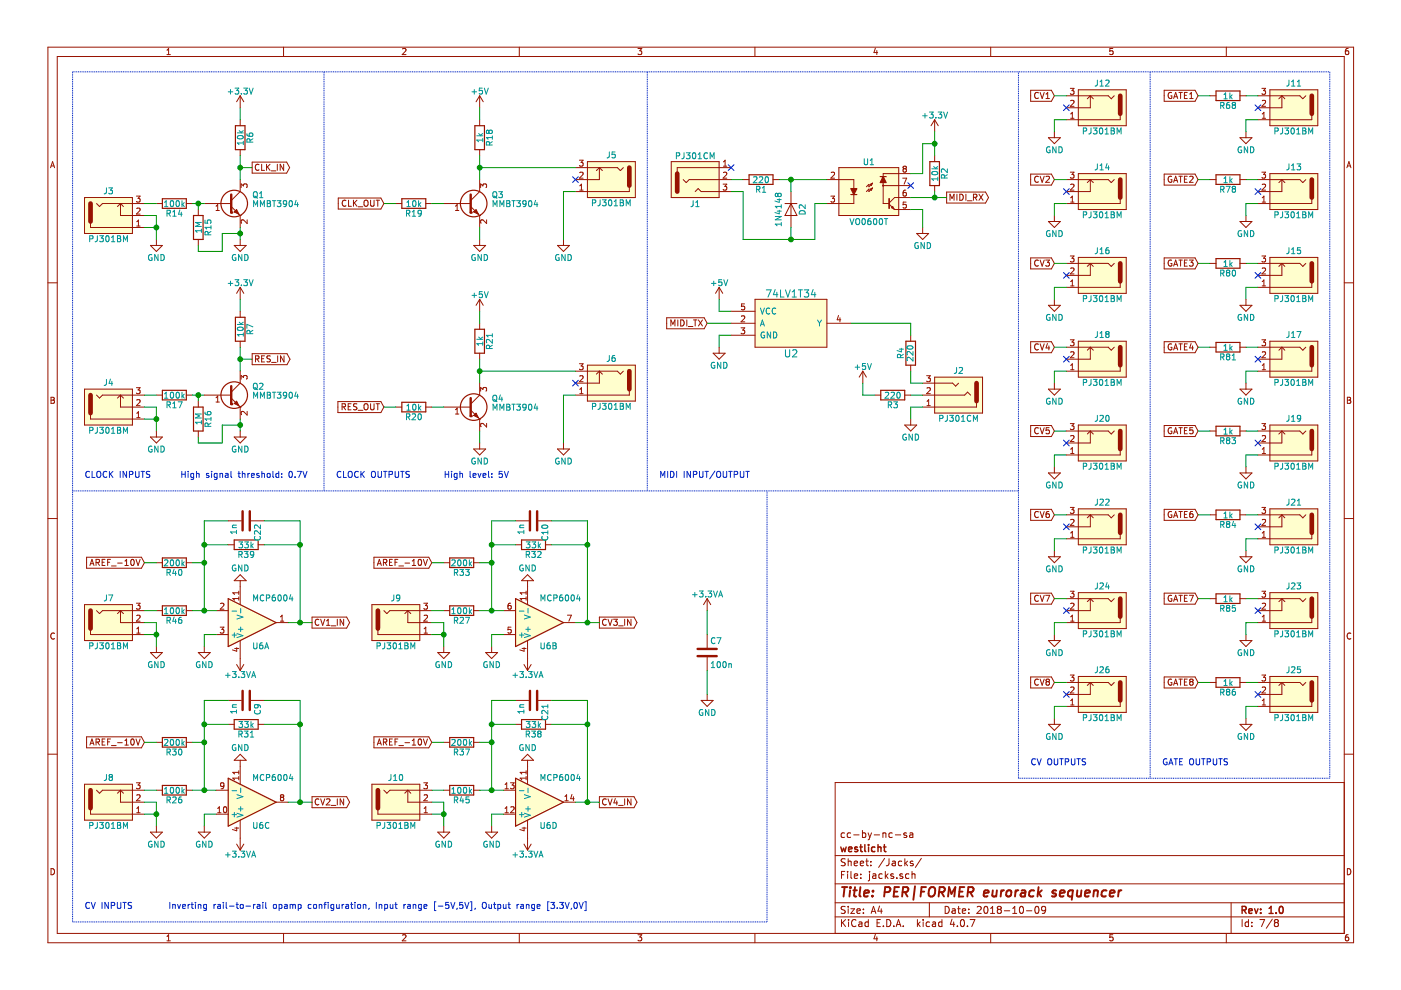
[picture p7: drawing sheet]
<svg xmlns="http://www.w3.org/2000/svg" width="297mm" height="210mm" viewBox="0 0 297 210" stroke-linecap="round" stroke-linejoin="round" font-family="sans-serif">
<circle cx="49.7" cy="43.2" r="2.82" fill="none" stroke="#981200" stroke-width=".25"/>
<path d="M49 43.8l1.9 1.9M50.9 45.7h.1M50.9 40.6l-1.9 1.9" fill="none" stroke="#981200" stroke-width=".21"/>
<path d="M49 41.3v3.8" fill="none" stroke="#981200" stroke-width=".51"/>
<circle cx="49" cy="45.1" r=".25" fill="#981200"/>
<path d="M49.7 44.9l.5-.5 .5 1z" fill-rule="evenodd" fill="#981200" stroke="#981200" stroke-width=".21"/>
<g fill="none" stroke="#981200" stroke-width=".21">
<path d="M50.9 20.3v2.5M50.9 25.4v1.3M50.9 31.7v1.3M50.9 38.1v2.5M50.9 20.3l-.7 1.3M50.9 20.3l.8 1.3M51.1 39.8v-.8l.5 .4 .1-.4h.6l.1 .2-.1 .6M17.9 41.9h10.2v7.6h-10.2zM19.2 47v1.2h11.4M20.5 43.2l.6 .6 .6-.6h8.9M25.5 43.2l-.6 .6M25.5 43.2l.7 .6"/>
<path d="M25.5 43.2v2.5h5.1M28.9 41.6h.8l-.4 .5 .4 .1v.5l-.2 .2-.6-.2M29 47.9h.7M29 47l.3-.3v1.2M29 44.2l.5-.1 .2 .4-.8 .9h.8M31.9 52h2.5l-1.2 1.3zM33.2 43.2h1.2M33.2 50.8v1.2M39.5 43.2h1.3M43.3 43.2h5.7M45.8 44.6h.7M45.8 43.7l.4-.3v1.2"/>
<path d="M49.7 52h2.5l-1.3 1.3zM50.9 45.7v2.5M50.9 50.8v1.2M52.4 46.6v.8l-.9-.8-.4 .2 .1 .5M49 84.4l1.9 1.9M50.9 86.3h.1M50.9 81.2l-1.9 1.9"/>
</g>
<g fill="none" stroke="#009596" stroke-width=".21">
<path d="M48.4 19.5h1M48.9 19v1M49.8 18.7h.8l-.4 .5 .4 .1v.5l-.2 .2-.6-.2M51.2 19.8v.2M51.7 18.7h.7l-.4 .5 .4 .1v.5l-.2 .2-.5-.2M52.8 18.7l.4 1.3 .5-1.3M22.6 39.8l-.1 1.1-.4 .2M23.1 39.8h.7l-.4 .5 .4 .1v.6l-.2 .1-.5-.1M50.3 28.2h1.3M50.4 28.9a.76 .76 0 0 1 1.2 .3 .74 .74 0 0 1-1.3-.2zM50.7 27.7l.5 .5M51.6 30v.7"/>
<path d="M51.6 30.3h-1.3l.4 .4M51.6 27.7l-.5 .4M52.3 28.3l.1 .4 .3 .2h.7l.2-.2-.1-.4h-.6l-.1 .4 .3 .2M53 30.1l-.1-.6h-.5l-.1 .6h1.3M53.6 29.4l-.6 .4M19 50.6h.6l.1-.5-.7-.1v1.3M20.6 50v1.1l-.4 .2M21.1 50h.8l-.4 .5 .4 .1v.5l-.2 .2-.6-.2M22.5 50.1l.2-.1a.67 .67 0 0 1 .4 .6 .67 .67 0 0 1-.4 .7l-.3-.5zM23.6 51.3h.7M23.6 50.3l.4-.3v1.3M24.9 50h.4l.3 .2-.3 .4 .3 .1v.3l-.2 .3h-.5z"/>
<path d="M24.9 50.6h.4M26.2 51.3v-1.3l.4 .9 .4-.9v1.3M32.2 54a.59 .59 0 0 0-.7 .6 .59 .59 0 0 0 .7 .6v-.5h-.2M33.5 54v1.2l-.7-1.2v1.2M34.1 54a.64 .64 0 0 1 .7 .6 .64 .64 0 0 1-.7 .6zM34.9 43.8h.7M34.9 42.9l.3-.4v1.3M35.4 45.2h.6l.1-.5-.7-.1v1.2M35.7 45.2l.4 .6M36.2 42.6l.2-.1a.67 .67 0 0 1 .4 .7 .67 .67 0 0 1-.4 .6l-.3-.5zM36.6 45.8h.7M36.6 44.9l.4-.3v1.2"/>
<path d="M37.4 42.6l.2-.1a.67 .67 0 0 1 .4 .7 .67 .67 0 0 1-.4 .6l-.3-.5zM38.1 44.5l-.2 .9h.7M38.4 45v.8M38.6 42.5v1.3M38.7 43.3l.4 .5M39.1 43l-.5 .4M50 54a.59 .59 0 0 0-.8 .6 .59 .59 0 0 0 .8 .6v-.5h-.2M51.3 54v1.2l-.7-1.2v1.2M51.9 54a.64 .64 0 0 1 .7 .6 .64 .64 0 0 1-.7 .6zM53.8 40.8l.2-.2 .4 .1 .2 .8a.42 .42 0 0 1-.3 .4 .42 .42 0 0 1-.4-.1l-.2-.3zM53.8 43.8v-1.3l.4 .9 .4-.9v1.3M53.9 41.6l.5 .2"/>
<path d="M54.4 41.8l.2 .2M55 41.9h.7M55 41l.4-.4v1.3M55.2 43.8v-1.3l.4 .9 .5-.9v1.3M56.7 42.5h.4l.2 .3-.2 .3 .2 .2 .1 .3-.3 .2h-.4zM56.7 43.1h.4M57.8 42.5h.7M58.1 42.5v1.3M58.8 42.5h.8l-.5 .5 .4 .1v.6l-.2 .1-.5-.1M60.8 43.1l-.3 .2h-.3l-.1-.7 .4-.1 .3 .3-.1 .7-.3 .3h-.2M61.4 42.6l.2-.1a.67 .67 0 0 1 .4 .7 .67 .67 0 0 1-.4 .6l-.3-.5zM62.8 42.5l-.3 .9h.8"/>
<path d="M63.1 43v.8"/>
</g>
<path d="M17.9 41.9h10.2v7.6h-10.2z" fill-rule="evenodd" fill="#fffecd" stroke="#fffecd" stroke-width=".21"/>
<path d="M19.2 43.2v3.8" fill="none" stroke="#981200" stroke-width=".99"/>
<g fill="none" stroke="#981200" stroke-width=".25">
<path d="M49.9 26.7h2v5h-2zM34.4 42.1h5.1v2.1h-5.1z"/>
<circle cx="49.7" cy="83.8" r="2.82"/>
</g>
<path d="M49 81.9v3.8" fill="none" stroke="#981200" stroke-width=".51"/>
<circle cx="49" cy="85.7" r=".25" fill="#981200"/>
<path d="M49.7 85.5l.5-.5 .5 1.1z" fill-rule="evenodd" fill="#981200" stroke="#981200" stroke-width=".21"/>
<g fill="none" stroke="#981200" stroke-width=".21">
<path d="M122 35.5h8.9l.6 .7 .7-.7M122.8 34h.8l-.4 .4 .4 .1v.6l-.2 .1-.6-.1M122.9 39.4l.4-.4v1.3M122.9 36.6l.5-.1 .2 .4-.8 .9h.8M124.5 34.3h10.2v7.6h-10.2zM127.1 35.5l.6 .7M127.1 35.5l-.7 .7M127.1 35.5v2.6h-5.1M133.4 39.3v1.3h-11.4M99.8 43.8l1.9 1.9M101.7 45.7h.1M101.7 40.6l-1.9 1.9"/>
<path d="M118.2 52h2.5l-1.2 1.3zM119.5 50.8v1.2M122.9 40.3h.7M50.9 60.9v2.6M50.9 66v1.3M50.9 72.3v1.3M50.9 78.7v2.5M50.9 60.9l-.7 1.3M50.9 60.9l.8 1.3M17.9 82.5h10.2v7.6h-10.2zM19.2 87.6v1.2h11.4M20.5 83.8l.6 .6 .6-.6h8.9"/>
<path d="M25.5 83.8l-.6 .6M25.5 83.8l.7 .6M25.5 83.8v2.5h5.1M28.9 82.2h.8l-.4 .5 .4 .1v.5l-.2 .2-.6-.2M29 88.5h.7M29 87.6l.3-.3v1.2M29 84.8l.5-.1 .2 .4-.8 .9h.8M31.9 92.7h2.5l-1.2 1.2zM33.2 83.8h1.2M33.2 91.4v1.3M39.5 83.8h1.3M43.3 83.8h5.7"/>
<path d="M45.8 85.2h.7M45.8 84.3l.4-.3v1.2M49.7 92.7h2.5l-1.3 1.2zM50.9 86.3v2.5M50.9 91.4v1.3M51.1 80.4v-.8l.5 .4 .1-.3h.6l.1 .1-.1 .6M52.4 87.2v.8l-.9-.8-.4 .3 .1 .4"/>
</g>
<g fill="none" stroke="#009596" stroke-width=".21">
<path d="M129.2 32.2l-.1 1.1-.4 .2M130.4 32.2h-.6l-.1 .6h.7v.6l-.2 .1-.5-.1M48.9 59.6v1M49.8 59.3h.8l-.4 .5 .4 .1v.5l-.2 .2-.6-.2M51.7 59.3h.7l-.4 .5 .4 .1v.5l-.2 .2-.5-.2M52.8 59.3l.4 1.3 .5-1.3M118.5 54a.59 .59 0 0 0-.7 .6 .59 .59 0 0 0 .7 .6l.1-.5h-.3M119.8 54v1.2l-.7-1.2v1.2M120.4 54a.64 .64 0 0 1 .8 .6 .64 .64 0 0 1-.8 .6zM125.6 43h.6l.1-.5-.7-.1v1.2M127.2 42.4v1l-.4 .2M127.7 42.4h.8l-.4 .5 .4 .1v.5l-.2 .1-.6-.1"/>
<path d="M129.1 42.5l.2-.1a.67 .67 0 0 1 .4 .6 .67 .67 0 0 1-.4 .6l-.3-.4zM130.2 43.6h.7M130.2 42.7l.4-.3v1.2M131.5 42.4h.4l.3 .2-.3 .4 .3 .1v.3l-.2 .2h-.5zM131.5 43h.4M132.8 43.6v-1.2l.4 .9 .4-.9v1.2M48.4 60.1h1M50.3 68.8h1.3M50.4 69.5a.76 .76 0 0 1 1.2 .3 .74 .74 0 0 1-1.3-.1zM50.7 68.3l.5 .5M51.2 60.4v.2M51.6 70.6v.7"/>
<path d="M51.6 70.9h-1.3l.4 .4M51.6 68.3l-.5 .4M53 70.7l-.1-.6h-.5l-.1 .6h1.3M53.6 70l-.6 .4M53.6 69.3l-1.3-.5v.8M19 91.3l.6-.1 .1-.5-.7-.1v1.3M20.6 90.6v1.1l-.4 .2M21.1 90.6h.8l-.4 .5 .4 .1v.5l-.2 .2-.6-.2M22.5 90.7l.2-.1a.67 .67 0 0 1 .4 .6 .67 .67 0 0 1-.4 .7l-.3-.5zM22.6 80.4l-.1 1.1-.4 .2M23.4 80.4l-.3 .9h.8M23.6 91.9h.7"/>
<path d="M23.6 91l.4-.4v1.3M23.7 80.9v.8M24.9 90.6h.4l.3 .2-.3 .4 .3 .1v.3l-.2 .3h-.5zM24.9 91.2h.4M26.2 91.9v-1.3l.4 .9 .4-.9v1.3M32.2 94.6a.59 .59 0 0 0-.7 .6 .59 .59 0 0 0 .7 .6v-.5h-.2M33.5 94.6v1.3l-.7-1.3v1.3M34.1 94.6a.64 .64 0 0 1 .7 .6 .64 .64 0 0 1-.7 .7zM34.9 84.4h.7M34.9 83.5l.3-.3v1.2M35.4 85.9l.6-.1 .1-.5-.7-.1v1.3M35.7 85.9l.4 .6"/>
<path d="M36.2 83.3l.2-.1a.67 .67 0 0 1 .4 .6 .67 .67 0 0 1-.4 .6l-.3-.4zM36.6 85.5l.4-.3v1.3M36.6 86.5h.7M37.4 83.3l.2-.1a.67 .67 0 0 1 .4 .6 .67 .67 0 0 1-.4 .6l-.3-.4zM37.8 85.2h.8l-.5 1.3M38.6 83.2v1.2M38.7 84l.4 .4M39.1 83.6l-.5 .5M50 94.6a.59 .59 0 0 0-.8 .6 .59 .59 0 0 0 .8 .6v-.5h-.2M51.3 94.6v1.3l-.7-1.3v1.3M51.9 94.6a.64 .64 0 0 1 .7 .6 .64 .64 0 0 1-.7 .7zM53.8 81.4l.2-.1h.4l.2 .8a.42 .42 0 0 1-.3 .4 .42 .42 0 0 1-.4 0l-.2-.4z"/>
<path d="M53.8 84.4v-1.2l.4 .9 .4-.9v1.2M53.9 82.2l.5 .3M54.4 82.5l.2 .1M55 81.4l.5-.1 .2 .3-.7 .9h.7M55.2 84.4v-1.2l.4 .9 .5-.9v1.2M56.7 83.7h.4M57.1 83.7l.2 .2v.4M57.1 83.7l.2-.2v-.2l-.6-.1v1.2h.6M57.3 84.3v.1M57.8 83.2h.7M58.1 83.2v1.2M58.8 83.2h.8l-.5 .4 .4 .1v.6l-.2 .1-.5-.1"/>
<path d="M60.8 83.7l-.3 .3-.3-.1-.1-.6 .4-.1 .3 .2-.1 .7-.3 .3h-.2M61.4 83.3l.2-.1a.67 .67 0 0 1 .4 .6 .67 .67 0 0 1-.4 .6l-.3-.4zM62.8 83.1l-.3 .9h.8M63.1 83.6v.8"/>
</g>
<g fill="#fffecd" stroke="#fffecd" stroke-width=".21">
<path d="M17.9 82.5h10.2v7.6h-10.2z" fill-rule="evenodd"/>
<path d="M124.5 34.3h10.2v7.6h-10.2z" fill-rule="evenodd"/>
</g>
<path d="M133.4 35.5v3.8M19.2 83.8v3.8" fill="none" stroke="#981200" stroke-width=".99"/>
<g fill="none" stroke="#981200" stroke-width=".25">
<path d="M49.9 67.3h2v5h-2zM34.4 82.8h5.1v2h-5.1z"/>
<circle cx="100.4" cy="43.2" r="2.82"/>
</g>
<path d="M99.8 41.3v3.8" fill="none" stroke="#981200" stroke-width=".51"/>
<circle cx="99.8" cy="45.1" r=".25" fill="#981200"/>
<path d="M100.4 44.9l.5-.5 .5 1z" fill-rule="evenodd" fill="#981200" stroke="#981200" stroke-width=".21"/>
<g fill="none" stroke="#981200" stroke-width=".21">
<path d="M101.7 25.4v1.3M101.7 31.7v1.3M101.7 38.1v2.5M101.9 39.8v-.8l.5 .4 .1-.4h.5l.2 .2-.2 .6M83.9 43.2h1.3M90.3 43.2h1.2M94.1 43.2h5.7M96.6 44.6h.7M96.6 43.7l.3-.3v1.2M100.4 52h2.6l-1.3 1.3zM101.7 45.7v2.5M101.7 50.8v1.2"/>
<path d="M103.2 46.6v.8l-.9-.8-.4 .2 .1 .5M122 78.7h8.9l.6 .6 .7-.6M122.8 77.1h.8l-.4 .5 .4 .1v.6l-.2 .1-.6-.1M122.9 79.8l.5-.1 .2 .3-.8 .9h.8M124.5 77.4h10.2v7.6h-10.2zM127.1 78.7l.6 .6M127.1 78.7l-.7 .6M127.1 78.7v2.5h-5.1M99.8 86.9l1.9 1.9M101.7 88.8h.1M101.7 83.8l-1.9 1.9M118.2 95.2h2.5l-1.2 1.3z"/>
<path d="M119.5 93.9v1.3M122.9 83.5h.7M122.9 82.6l.4-.4v1.3M133.4 82.5v1.3h-11.4"/>
</g>
<g fill="none" stroke="#009596" stroke-width=".21">
<path d="M101.1 28.8h1.3M101.5 28.3l.5 .5M102.4 29.3v.8M102.4 29.7h-1.3l.3 .4M102.4 28.3l-.5 .4M103.7 30.1h-.5l-.1 .6h1.3M103.7 27.8l-.3-.2-.3 .2 .1 .5h.2l.3-.2M103.7 30.1h.1M103.7 27.8l.2-.2h.4l.1 .2v.3l-.3 .2h-.3l-.1-.2M103.7 27.8v.3M103.7 30.1l.1 .6M104.4 30l-.6 .4"/>
<path d="M104.4 28.8v.7M104.4 29.2h-1.3l.4 .3M86.2 45.2h.6v-.5l-.6-.1v1.2M86.3 43.8h.7M86.3 42.9l.3-.4v1.3M86.5 45.2l.4 .6M87.4 45.8h.7M87.4 44.9l.4-.3v1.2M87.6 42.6l.2-.1a.67 .67 0 0 1 .4 .7 .67 .67 0 0 1-.4 .6l-.3-.5zM88.8 42.5v1.3M88.9 43.3l.3 .5M89.2 43l-.4 .4"/>
<path d="M89.3 45.1l-.2 .3-.4-.1v-.6l.4-.1 .2 .2v.7l-.3 .3h-.3M100.7 54a.59 .59 0 0 0-.7 .6 .59 .59 0 0 0 .7 .6l.1-.5h-.2M102.1 54v1.2l-.8-1.2v1.2M102.7 54a.64 .64 0 0 1 .7 .6 .64 .64 0 0 1-.7 .6zM104.5 40.8l.3-.2 .4 .1 .1 .8a.42 .42 0 0 1-.2 .4 .42 .42 0 0 1-.4-.1l-.2-.3zM104.5 43.8v-1.3l.5 .9 .4-.9v1.3M104.7 41.6l.5 .2M105.2 41.8l.2 .2M105.7 40.6h.8l-.4 .5 .4 .1v.6l-.2 .1-.6-.1M106 43.8v-1.3l.4 .9 .4-.9v1.3M107.4 42.5h.5l.2 .3-.2 .3 .2 .2v.3l-.2 .2h-.5zM107.4 43.1h.5"/>
<path d="M108.5 42.5h.7M108.9 42.5v1.3M109.5 42.5h.8l-.4 .5 .4 .1v.6l-.2 .1-.6-.1M111.5 43.1l-.2 .2h-.4v-.7l.4-.1 .2 .3v.7l-.3 .3h-.3M112.2 42.6l.1-.1a.67 .67 0 0 1 .5 .7 .67 .67 0 0 1-.5 .6l-.2-.5zM113.6 42.5l-.3 .9h.7M113.9 43v.8M129.2 75.4l-.1 1-.4 .2M130.3 75.4h-.3l-.2 .3-.1 .7 .3 .2 .4-.1-.1-.6h-.3l-.3 .2M118.5 97.2a.59 .59 0 0 0-.7 .5 .59 .59 0 0 0 .7 .6l.1-.5h-.3M119.8 97.1v1.3l-.7-1.3v1.3M120.4 97.1a.64 .64 0 0 1 .8 .7 .64 .64 0 0 1-.8 .6z"/>
<path d="M125.6 86.2l.6-.1 .1-.5-.7-.1v1.3M127.2 85.5v1.1l-.4 .2M127.7 85.5h.8l-.4 .5 .4 .1v.6l-.2 .1-.6-.1M129.1 85.6l.2-.1a.67 .67 0 0 1 .4 .7 .67 .67 0 0 1-.4 .6l-.3-.5zM130.2 86.8h.7M130.2 85.9l.4-.4v1.3M131.5 85.5h.4l.3 .3-.3 .3 .3 .1v.3l-.2 .3h-.5zM131.5 86.1h.4M132.8 86.8v-1.3l.4 .9 .4-.9v1.3"/>
</g>
<g fill="none" stroke="#981200" stroke-width=".25">
<path d="M100.7 26.7h2v5h-2zM85.2 42.1h5.1v2.1h-5.1z"/>
<circle cx="100.4" cy="86.3" r="2.82"/>
</g>
<path d="M124.5 77.4h10.2v7.6h-10.2z" fill-rule="evenodd" fill="#fffecd" stroke="#fffecd" stroke-width=".21"/>
<path d="M133.4 78.7v3.8" fill="none" stroke="#981200" stroke-width=".99"/>
<path d="M99.8 84.4v3.8" fill="none" stroke="#981200" stroke-width=".51"/>
<circle cx="99.8" cy="88.2" r=".25" fill="#981200"/>
<path d="M100.4 88.1l.5-.5 .5 1z" fill-rule="evenodd" fill="#981200" stroke="#981200" stroke-width=".21"/>
<g fill="none" stroke="#981200" stroke-width=".21">
<path d="M10.2 10h276.8v189.9h-276.8zM12.1 12h272.9v185.9h-272.9zM35.4 11.6h.7M35.4 10.6l.3-.3v1.3M60.1 10v2M85.3 10.4l.5-.1 .3 .3-.8 1h.8M110.1 10v2M135.3 10.3h.8l-.5 .5h.3l.2 .2-.1 .4-.2 .2-.5-.2M160.1 10v2M185.6 10.2l-.3 .9h.8M185.9 10.7v.9M210 10v2"/>
<path d="M218.5 19.1h4.4l.6 1.2-.6 1.2h-4.4zM220.1 19.7a.58 .58 0 0 0-.7 .5 .58 .58 0 0 0 .7 .6M220.5 19.6l.5 1.3 .4-1.3M221.8 20l.3-.4v1.3M226.9 18.7h.8l-.4 .5 .4 .1v.6l-.2 .1-.6-.1M228.6 19h10.2v7.7h-10.2zM235.9 10.3h-.6v.6l.6-.1 .1 .5-.2 .3-.5-.2M246.8 19.1h6.6l.6 1.2-.6 1.2h-6.6zM248.4 19.6a.59 .59 0 0 0-.7 .6 .59 .59 0 0 0 .8 .6v-.5h-.3M250 19.6h.7M250.3 19.6v1.3M251.7 19.6h-.6v1.3h.6"/>
<path d="M252.2 20l.4-.4v1.3M260 10v2M267.5 18.7h.8l-.4 .5 .4 .1v.6l-.2 .1-.6-.1M269.2 19h10.2v7.7h-10.2zM285.8 10.3h-.3l-.2 .3-.1 .7 .3 .3 .4-.2 .1-.4-.2-.2h-.3l-.3 .2M10.7 35.6l.4-1.3 .5 1.3M10.8 35.2h.7M53.5 34.4h7.3l.6 1.1-.6 1.2h-7.3zM54.9 34.9a.58 .58 0 0 0-.8 .6 .58 .58 0 0 0 .8 .5M55.5 34.8v1.3h.6M56.5 34.8v1.3M56.7 35.4l.5 .7"/>
<path d="M57.2 34.8l-.7 .8M57.5 36.2h1M58.8 34.8v1.3M60.1 34.8v1.3l-.7-1.3v1.3M101.7 20.3v2.5M101.7 20.3l-.8 1.3M101.7 20.3l.8 1.3M142.3 34.3h10.2v7.6h-10.2zM144.9 38.1l.6 .6 .6-.6h8.9M153.3 39h.8l-.4 .5 .3 .1v.6l-.1 .1-.6-.1M153.4 36.6l.5-.1 .2 .4-.8 .9h.8M153.4 35.2h.7"/>
<path d="M153.4 34.3l.3-.3v1.2M155 35.5h-11.4v1.3M157.5 38.1h1.3M163.9 38.1h1.3M175.3 38.1h5.7v1.9M176.2 36.6l.5-.1 .2 .4-.7 .9h.7M177.9 35.5h12.6v10.2h-12.6zM184.5 39.1l.5-.3-.3 .5zM185 38.8l-.8 .8v-.5l-.5 .5M185 39.9l-.8 .7v-.5l-.5 .5M187.2 38.7v4.5h1.3M187.2 39.3h5.9"/>
<path d="M191.4 37.8h.8l-.5 1.2M191.7 35.8l-.2 .2v.4l.2 .1h.2l.3-.2-.1-.4-.2-.1M191.7 35.8l-.2-.3 .2-.3 .4 .1 .1 .2-.3 .3M191.7 35.8h.2M193.1 36.8h-5.9v.6M198.2 25.4v2.5M198.2 33v1.3M198.2 39.3v1.3M198.2 25.4l-.8 1.3M198.2 25.4l.7 1.3M218.5 36.9h4.4l.6 1.2-.6 1.1h-4.4zM220.1 37.5a.58 .58 0 0 0-.7 .5 .58 .58 0 0 0 .7 .5"/>
<path d="M220.5 37.4l.5 1.3 .4-1.3M221.8 20.9h.7M221.8 37.5l.5-.1 .2 .3-.8 1h.8M222.3 29.2h2.5l-1.3 1.3zM223.5 27.9v1.3M226.1 20.3h8.9l.6 .6 .6-.6M226.1 38.1h8.9l.6 .6 .6-.6M226.9 36.5h.8l-.4 .5 .4 .1v.5l-.2 .2-.6-.2M227 25.1h.7M227 24.2l.4-.4v1.3M227 21.4l.5-.1 .2 .3-.8 .9h.8M227 39.1l.5-.1 .2 .4-.8 .9h.8"/>
<path d="M228.6 36.8h10.2v7.6h-10.2zM231.2 20.3l.6 .6M231.2 20.3l-.7 .6M231.2 20.3v2.5h-5.1M231.2 38.1v2.5h-5.1M231.2 38.1l.6 .6M231.2 38.1l-.7 .6M237.5 24.1v1.3h-11.4M246.8 36.9h6.6l.6 1.2-.6 1.1h-6.6zM248.4 37.4a.59 .59 0 0 0-.7 .6 .59 .59 0 0 0 .8 .5v-.4h-.3M248.8 20.9l.5-1.3 .4 1.3M248.8 38.7l.5-1.3 .4 1.3"/>
<path d="M249 20.5h.6M249 38.3h.6M250 37.4h.7M250.3 37.4v1.3M251.1 20.2h.4M251.1 38h.4M251.7 37.4h-.6v1.3h.6M252.2 20.9h.8M252.2 37.5l.5-.1 .3 .3-.8 1h.8M256.6 20.3h1.2M256.6 38.1h1.2M262.9 20.3h1.3"/>
<path d="M262.9 29.2h2.5l-1.2 1.3zM262.9 38.1h1.3M264.2 27.9v1.3M266.7 20.3h8.9l.6 .6 .7-.6M266.7 38.1h8.9l.6 .6 .7-.6M267.5 36.5h.8l-.4 .5 .4 .1v.5l-.2 .2-.6-.2M267.6 25.1h.7M267.6 21.4l.5-.1 .2 .3-.8 .9h.8M267.6 39.1l.5-.1 .2 .4-.8 .9h.8M267.6 24.2l.4-.4v1.3M269.2 36.8h10.2v7.6h-10.2zM271.8 20.3v2.5h-5.1"/>
<path d="M271.8 38.1v2.5h-5.1M271.8 20.3l-.7 .6M271.8 38.1l-.7 .6M271.8 20.3l.6 .6M271.8 38.1l.6 .6M278.1 24.1v1.3h-11.4M285.6 35.6l.4-1.3 .4 1.3M285.7 35.2h.6M10.2 60h1.9M42 44.4v1.3M42 50.8v1.2M71.7 42h9.1l.6 1.2-.6 1.1h-9.1z"/>
<path d="M73.3 42.5a.58 .58 0 0 0-.8 .6 .58 .58 0 0 0 .8 .5M73.9 42.4v1.3h.6M74.9 42.4v1.3M75.1 43l.6 .7M75.7 42.4l-.8 .8M75.9 43.8h1M77.2 42.6l.3-.2 .3 .1a.82 .82 0 0 1-.1 1.2 .45 .45 0 0 1-.5-.4zM78.6 42.4v1.1l.2 .2h.3l.2-.2v-1.1M79.7 42.4h.8M80.1 42.4v1.3M147.4 40.6l.6-.6 .7 .6h6.3M166.4 43.2h2.6"/>
<path d="M167.7 40.6v7.6M167.7 43.2l1.3 2.5h-2.6zM176.2 41.6h.7l-.4 .5 .4 .1v.5l-.2 .2-.5-.2M181 41.3v1.9h-5.7M184.5 40.1l.5-.2-.3 .5zM188.5 43.3l1.2 1.1h3.4M189.3 43.8l.2 .5-.5-.3zM191.6 40.4l-.1 .4v.7l.2 .1 .4-.1-.1-.7h-.3l-.2 .2M191.7 40.4h-.1M192 40.3l-.3 .1M192.1 42.9h-.6v.5h.6v.6l-.2 .1-.4-.1M193.1 41.9h-3.4l-1.2 1.1"/>
<path d="M194.4 49.5h2.5l-1.3 1.3zM195.6 48.2v1.3M200.7 40.7h8.3l.6 1.2-.6 1.2h-8.3zM201.4 42.5v-1.3l.4 .9 .5-.9v1.3M202.9 41.2v1.3M203.5 41.2a.65 .65 0 0 1 .7 .6 .65 .65 0 0 1-.7 .7zM204.8 41.2v1.3M205.1 42.6h1M206.4 41.8h.6l.1-.5-.7-.1v1.3M206.7 41.8l.4 .7M207.6 41.2l.8 1.3M208.4 41.2l-.8 1.3"/>
<path d="M218.5 54.7h4.4l.6 1.1-.6 1.2h-4.4zM220.1 55.2a.58 .58 0 0 0-.7 .6 .58 .58 0 0 0 .7 .5M220.5 55.1l.5 1.3 .4-1.3M221.7 55.1h.8l-.4 .5 .3 .1 .1 .2-.1 .4-.1 .1-.6-.1M222.3 47h2.5l-1.3 1.2zM223.5 45.7v1.3M226.1 55.8h8.9l.6 .7 .6-.7M226.9 54.3h.8l-.4 .5 .4 .1v.5l-.2 .1-.6-.1M227 41.9l.4-.3v1.3M227 59.7l.4-.3v1.2M227 56.9l.5-.1 .2 .4-.8 .9h.8M227 42.9h.7"/>
<path d="M228.6 54.6h10.2v7.6h-10.2zM231.2 55.8v2.6h-5.1M231.2 55.8l.6 .7M231.2 55.8l-.7 .7M237.5 41.9v1.3h-11.4M237.5 59.7v1.2h-11.4M246.8 54.7h6.6l.6 1.1-.6 1.2h-6.6zM248.4 55.2a.59 .59 0 0 0-.7 .6 .59 .59 0 0 0 .8 .5v-.4h-.3M248.8 56.4l.5-1.3 .4 1.3M249 56.1h.6M250 55.1h.7M250.3 55.1v1.3"/>
<path d="M251.1 55.7h.4M251.7 55.1h-.6v1.3h.6M252.2 55.1h.8l-.5 .5 .3 .1 .2 .2-.1 .4-.2 .1-.5-.1M256.6 55.8h1.2M262.9 47h2.5l-1.2 1.2zM262.9 55.8h1.3M264.2 45.7v1.3M266.7 55.8h8.9l.6 .7 .7-.7M267.5 54.3h.8l-.4 .5 .4 .1v.5l-.2 .1-.6-.1M267.6 42.9h.7M267.6 56.9l.5-.1 .2 .4-.8 .9h.8M267.6 41.9l.4-.3v1.3"/>
<path d="M267.6 59.7l.4-.3v1.2M269.2 54.6h10.2v7.6h-10.2zM271.8 55.8v2.6h-5.1M271.8 55.8l-.7 .7M271.8 55.8l.6 .7M278.1 41.9v1.3h-11.4M278.1 59.7v1.2h-11.4M285 60h2M53.5 75h7.4l.6 1.2-.6 1.1h-7.4zM54.2 76.1h.6l.1-.6-.7-.1v1.3M54.5 76.1l.4 .6M55.5 76.1h.4"/>
<path d="M56.1 75.4h-.6v1.3h.6M57.3 75.5h-.7v.4l.6 .3 .1 .3-.2 .2h-.5M57.6 76.8h1M58.9 75.4v1.3M60.2 75.4v1.3l-.7-1.3v1.3M101.7 63.5v2.5M101.7 68.5v1.3M101.7 74.9v1.3M101.7 63.5l-.8 1.2M101.7 63.5l.8 1.2M141.4 67.4h7.9l.6 1.1-.6 1.2h-7.9zM142.2 69.1v-1.3l.5 .9 .4-.9v1.3"/>
<path d="M143.7 67.8v1.3M144.3 67.8a.65 .65 0 0 1 .8 .7 .65 .65 0 0 1-.8 .6zM145.6 67.8v1.3M145.9 69.2h1M147 67.8h.8M147.4 67.8v1.3M148.1 67.8l.8 1.3M148.9 67.8l-.8 1.3M151.2 74.9h2.5l-1.2 1.3zM152.5 60.9v2.6M152.5 73.6v1.3M152.5 60.9l-.8 1.3"/>
<path d="M152.5 60.9l.7 1.3M155 68.5h5.1M155 71.1h5.1M155 66h5.1M157.1 69.5h.8l-.4 .5 .4 .1v.5l-.2 .2-.6-.2M157.2 67.1l.5-.1 .2 .3-.8 .9h.8M157.9 64.4h-.7v.6h.7v.6l-.2 .1-.5-.1M160.1 63.5h15.2v10.1h-15.2zM175.3 68.5h5.1M177.8 66.9l-.3 .9h.8M178.1 67.4v.8M182.9 78.7l-.7 1.3"/>
<path d="M182.9 78.7v2.5M182.9 78.7l.8 1.3M193.1 71.1v1.2M193.1 77.4v1.3M196.5 79.7h.7l-.4 .4 .4 .1v.6l-.2 .1-.5-.1M198.2 80h10.1v7.6h-10.1zM218.5 72.5h4.4l.6 1.1-.6 1.2h-4.4zM220.1 73a.58 .58 0 0 0-.7 .5 .58 .58 0 0 0 .7 .6M220.5 72.9l.5 1.3 .4-1.3M222.1 72.8l-.3 1h.8M222.3 64.7h2.5l-1.3 1.3zM222.4 73.3v.9"/>
<path d="M223.5 63.5v1.2M226.1 73.6h8.9l.6 .7 .6-.7M226.9 72h.8l-.4 .5 .4 .1v.6l-.2 .1-.6-.1M227 77.5l.4-.4v1.3M227 74.7l.5-.1 .2 .3-.8 1h.8M227 60.6h.7M227 78.4h.7M228.6 72.3h10.2v7.7h-10.2zM231.2 73.6v2.6h-5.1M231.2 73.6l.6 .7M231.2 73.6l-.7 .7M237.5 77.4v1.3h-11.4"/>
<path d="M246.8 72.5h6.6l.6 1.1-.6 1.2h-6.6zM248.4 73a.59 .59 0 0 0-.7 .6 .59 .59 0 0 0 .8 .5v-.5h-.3M248.8 74.2l.5-1.3 .4 1.3M249 73.8h.6M250 72.9h.7M250.3 72.9v1.3M251.1 73.5h.4M251.7 72.9h-.6v1.3h.6M252.5 72.8l-.3 1h.8M252.8 73.3v.9M256.6 73.6h1.2M262.9 64.7h2.5l-1.2 1.3z"/>
<path d="M262.9 73.6h1.3M264.2 63.5v1.2M266.7 73.6h8.9l.6 .7 .7-.7M267.5 72h.8l-.4 .5 .4 .1v.6l-.2 .1-.6-.1M267.6 60.6h.7M267.6 78.4h.7M267.6 74.7l.5-.1 .2 .3-.8 1h.8M267.6 77.5l.4-.4v1.3M269.2 72.3h10.2v7.7h-10.2zM271.8 73.6v2.6h-5.1M271.8 73.6l-.7 .7M271.8 73.6l.6 .7"/>
<path d="M278.1 77.4v1.3h-11.4M10.8 84.2h.4l.3 .3-.3 .3 .4 .3-.3 .4h-.5zM10.8 84.8h.4M42 85v1.3M42 91.4v1.3M71.6 85.1h9.2l.6 1.2-.6 1.2h-9.2zM72.5 86.3l.6-.1 .1-.5-.7-.1v1.3M72.8 86.3l.5 .6M73.8 86.2h.5M74.4 85.6h-.6v1.3h.6M75.7 85.7h-.7v.4l.6 .2 .1 .3-.3 .3-.5-.1M75.9 87h1"/>
<path d="M77.2 85.8l.3-.2 .3 .1a.82 .82 0 0 1-.1 1.2 .45 .45 0 0 1-.5-.4zM78.6 85.6v1l.2 .3h.3l.2-.3v-1M79.7 85.6h.8M80.1 85.6v1.3M83.9 86.3h1.3M90.3 86.3h1.2M94.1 86.3h5.7M96.6 87.8h.7M96.6 86.9l.3-.4v1.3M100.4 95.2h2.6l-1.3 1.3zM101.7 81.2v2.6M101.7 88.8v2.6"/>
<path d="M101.7 93.9v1.3M101.9 82.9v-.8l.5 .5 .1-.4h.5l.2 .2-.2 .5M103.2 89.8v.8l-.9-.8-.4 .2 .1 .5M185.5 83.8h1.2M191.8 90.1h2.6l-1.3 1.3zM191.8 83.8h1.3M193.1 88.8v1.3M195.6 83.8h8.9l.6-.7 .7 .7M195.6 81.2h6.4l.6 .7 .6-.7M196.5 86h.7M196.5 85.1l.4-.4v1.3M196.5 82.3l.5-.1 .2 .4-.7 .9h.7"/>
<path d="M207 85v1.3h-11.4M218.5 90.2h4.4l.6 1.2-.6 1.2h-4.4zM220.1 90.8a.58 .58 0 0 0-.7 .5 .58 .58 0 0 0 .7 .5M220.5 90.7l.5 1.3 .4-1.3M222.3 82.5h2.5l-1.3 1.3zM222.4 90.7h-.6v.6l.6-.1 .1 .5-.2 .3-.5-.2M223.5 81.2v1.3M223.5 99v1.3M226.1 91.4h8.9l.6 .6 .6-.6M226.9 89.8h.8l-.4 .5 .4 .1v.6l-.2 .1-.6-.1M227 95.2l.4-.3v1.3M227 92.5l.5-.1 .2 .3-.8 .9h.8"/>
<path d="M227 96.2h.7M228.6 90.1h10.2v7.6h-10.2zM231.2 91.4v2.5h-5.1M231.2 91.4l.6 .6M231.2 91.4l-.7 .6M237.5 95.2v1.3h-11.4M246.8 90.2h6.6l.6 1.2-.6 1.2h-6.6zM248.4 90.7a.59 .59 0 0 0-.7 .6 .59 .59 0 0 0 .8 .5v-.4h-.3M248.8 92l.5-1.3 .4 1.3M249 91.6h.6M250 90.7h.7M250.3 90.7v1.3"/>
<path d="M251.1 91.3h.4M251.7 90.7h-.6v1.3h.6M252.9 90.7h-.6l-.1 .6 .6-.1 .2 .5-.3 .3-.5-.2M256.6 91.4h1.2M262.9 82.5h2.5l-1.2 1.3zM262.9 91.4h1.3M264.2 81.2v1.3M264.2 99v1.3M266.7 91.4h8.9l.6 .6 .7-.6M267.5 89.8h.8l-.4 .5 .4 .1v.6l-.2 .1-.6-.1M267.6 96.2h.7M267.6 92.5l.5-.1 .2 .3-.8 .9h.8"/>
<path d="M267.6 95.2l.4-.3v1.3M269.2 90.1h10.2v7.6h-10.2zM271.8 91.4v2.5h-5.1M271.8 91.4l-.7 .6M271.8 91.4l.6 .6M278.1 95.2v1.3h-11.4M285.7 84.2h.4l.3 .3-.3 .3 .3 .3-.2 .4h-.5zM285.7 84.8h.4M10.2 109.9h1.9M18.4 118.1h11.6l.6 1.2-.6 1.2h-11.6zM19.1 119.9l.4-1.3 .4 1.3M19.2 119.5h.6"/>
<path d="M20.4 119.3l.6-.1v-.5l-.6-.1v1.3M20.7 119.3l.4 .6M21.7 119.2h.4M22.3 118.6h-.6v1.3h.6M22.8 119.2h.5M23.4 118.6h-.6v1.3M23.6 120h1M24.9 119.4h1M26.5 119.9h.7M26.5 119l.3-.4v1.3M27.9 118.7l.1-.1a.69 .69 0 0 1 .5 .6 .69 .69 0 0 1-.5 .7l-.3-.5zM28.8 118.6l.5 1.3 .4-1.3"/>
<path d="M33.2 119.3h1.2M39.5 119.3h1.3M48.4 115.5h1.3M48.4 110.4h2.8M53.2 110.4h2.8M54.7 115.5h1.3M79.3 118.1h11.6l.6 1.2-.6 1.2h-11.6zM80 119.9l.4-1.3 .5 1.3M80.1 119.5h.6M81.3 119.3l.6-.1 .1-.5-.7-.1v1.3M81.6 119.3l.4 .6M82.6 119.2h.4"/>
<path d="M83.2 118.6h-.6v1.3h.6M83.8 119.2h.4M84.4 118.6h-.6v1.3M84.6 120h1M85.9 119.4h.9M87.4 119.9h.7M87.4 119l.4-.4v1.3M88.8 118.7l.2-.1a.69 .69 0 0 1 .4 .6 .69 .69 0 0 1-.4 .7l-.4-.5zM89.8 118.6l.4 1.3 .4-1.3M94.1 119.3h1.3M100.4 119.3h1.3M109.3 115.5h1.3"/>
<path d="M109.3 110.4h2.8M114.1 110.4h2.8M115.7 115.5h1.2M218.5 108h4.4l.6 1.2-.6 1.1h-4.4zM220.1 108.5a.58 .58 0 0 0-.7 .6 .58 .58 0 0 0 .7 .5M220.5 108.4l.5 1.3 .4-1.3M222.3 100.3h2.5l-1.3 1.2zM222.3 118h2.5l-1.3 1.3zM222.4 108.4l-.4 .1-.2 .3v.7l.2 .2 .4-.1 .1-.4-.1-.2-.4-.1-.2 .3M223.5 116.8v1.2M226.1 109.2h8.9l.6 .6 .6-.6M226.9 107.6h.8l-.4 .5 .4 .1v.5l-.2 .2-.6-.2"/>
<path d="M227 113l.4-.3v1.2M227 110.2l.5-.1 .2 .4-.8 .9h.8M227 113.9h.7M228.6 107.9h10.2v7.6h-10.2zM231.2 109.2v2.5h-5.1M231.2 109.2l.6 .6M231.2 109.2l-.7 .6M237.5 113v1.2h-11.4M246.8 108h6.6l.6 1.2-.6 1.1h-6.6zM248.4 108.5a.59 .59 0 0 0-.7 .6 .59 .59 0 0 0 .8 .5v-.4h-.3M248.8 109.7l.5-1.3 .4 1.3M249 109.4h.6"/>
<path d="M250 108.4h.7M250.3 108.4v1.3M251.1 109.1h.4M251.7 108.4h-.6v1.3h.6M252.8 108.4l-.3 .1-.2 .3-.1 .7 .3 .2 .4-.1 .1-.4-.2-.2-.3-.1-.3 .3M256.6 109.2h1.2M262.9 100.3h2.5l-1.2 1.2zM262.9 109.2h1.3M262.9 118h2.5l-1.2 1.3zM264.2 116.8v1.2M266.7 109.2h8.9l.6 .6 .7-.6M267.5 107.6h.8l-.4 .5 .4 .1v.5l-.2 .2-.6-.2"/>
<path d="M267.6 113.9h.7M267.6 110.2l.5-.1 .2 .4-.8 .9h.8M267.6 113l.4-.3v1.2M269.2 107.9h10.2v7.6h-10.2zM271.8 109.2v2.5h-5.1M271.8 109.2l-.7 .6M271.8 109.2l.6 .6M278.1 113v1.2h-11.4M285 109.9h2M11.6 134.3a.58 .58 0 0 0-.8 .5 .58 .58 0 0 0 .8 .6M17.9 128.2h10.2v7.6h-10.2zM19.2 133.3v1.2h11.4"/>
<path d="M20.5 129.5l.6 .6 .6-.6h8.9M25.5 129.5v2.5h5.1M25.5 129.5l-.6 .6M25.5 129.5l.7 .6M28.9 127.9h.8l-.4 .5 .4 .1v.5l-.2 .2-.6-.2M29 130.5l.5-.1 .2 .4-.8 .9h.8M29 134.2h.7M29 133.3l.3-.3v1.2M31.9 138.4h2.5l-1.2 1.2zM33.2 129.5h1.2M33.2 137.1v1.3M39.5 129.5h1.3"/>
<path d="M42 138.4h2.6l-1.3 1.2zM43.3 137.1v1.3M45.8 129.5h2.6M45.8 134.5h2.6M46.7 133h.8l-.5 .5 .4 .1v.5l-.2 .1-.5-.1M46.8 128l.4-.1 .3 .3-.8 1h.8M49.7 123.1l1.2-1.2 1.3 1.2zM49.8 137.5h.8M50.2 137.3v.8l-.9-.3M50.6 125.7h-1.2l.3 .3M50.6 125.3v.7M50.6 126.5v.8"/>
<path d="M50.6 126.9h-1.2l.3 .4M50.9 123.1v5.1M50.9 135.8v6.4M58.5 132h2.6M59.5 131.7h.7M59.5 130.8l.3-.4v1.3M66.2 130.8h7.3l.6 1.2-.6 1.2h-7.3zM67.6 131.4a.58 .58 0 0 0-.8 .5 .58 .58 0 0 0 .8 .6M68 131.3l.4 1.3 .4-1.3M69.2 132.6h.8M69.2 131.7l.4-.4v1.3M70.2 132.7h1"/>
<path d="M71.5 131.3v1.3M72.9 131.3v1.3l-.8-1.3v1.3M78.9 128.2h10.1v7.6h-10.1zM80.1 133.3v1.2h11.4M81.4 129.5l.6 .6 .7-.6h8.8M86.5 129.5v2.5h5M86.5 129.5l-.7 .6M86.5 129.5l.6 .6M89.8 127.9h.8l-.4 .5 .4 .1v.5l-.2 .2-.6-.2M89.9 130.5l.5-.1 .2 .4-.8 .9h.8M89.9 134.2h.7M89.9 133.3l.4-.3v1.2"/>
<path d="M92.8 138.4h2.6l-1.3 1.2zM94.1 129.5h1.3M94.1 137.1v1.3M100.4 129.5h1.3M103 138.4h2.5l-1.3 1.2zM104.2 137.1v1.3M106.8 129.5h2.5M106.8 134.5h2.5M108.3 127.9h-.4l-.2 .3v.7l.2 .3 .4-.2v-.6h-.4l-.2 .2M108.3 133h-.6v.6h.6v.5l-.1 .1-.5-.1M110.7 137.5h.8M111.1 137.3v.8l-.9-.3"/>
<path d="M111.5 125.7h-1.2l.3 .3M111.5 126.9h-1.2l.3 .4M111.5 125.3v.7M111.5 126.5v.8M111.9 123.1v5.1M111.9 135.8v6.4M111.9 121.9l1.2 1.2h-2.5zM119.5 132h2.5M120.3 130.4h.8l-.5 1.3M127.1 130.8h7.3l.7 1.2-.7 1.2h-7.3zM128.5 131.4a.58 .58 0 0 0-.8 .5 .58 .58 0 0 0 .8 .6M128.9 131.3l.4 1.3 .5-1.3"/>
<path d="M130.1 131.3h.8l-.4 .5h.3l.1 .2-.1 .5-.2 .1-.5-.1M131.1 132.7h1M132.4 131.3v1.3M133.8 131.3v1.3l-.8-1.3v1.3M149.9 126.9v2.6M149.9 134.5v2.8M149.9 139.4v2.8M149.9 126.9l-.7 1.3M149.9 126.9l.8 1.3M218.5 125.8h4.4l.6 1.1-.6 1.2h-4.4zM220.1 126.3a.58 .58 0 0 0-.7 .6 .58 .58 0 0 0 .7 .5M220.5 126.2l.5 1.3 .4-1.3"/>
<path d="M221.7 126.2h.9l-.6 1.3M222.3 135.8h2.5l-1.3 1.3zM223.5 134.5v1.3M226.1 126.9h8.9l.6 .7 .6-.7M226.9 125.4h.8l-.4 .4 .4 .1v.6l-.2 .1-.6-.1M227 130.8l.4-.4v1.3M227 128l.5-.1 .2 .3-.8 1h.8M227 131.7h.7M228.6 125.7h10.2v7.6h-10.2zM231.2 126.9v2.6h-5.1M231.2 126.9l.6 .7M231.2 126.9l-.7 .7"/>
<path d="M237.5 130.7v1.3h-11.4M246.8 125.8h6.6l.6 1.1-.6 1.2h-6.6zM248.4 126.3a.59 .59 0 0 0-.7 .6 .59 .59 0 0 0 .8 .5v-.4h-.3M248.8 127.5l.5-1.3 .4 1.3M249 127.1h.6M250 126.2h.7M250.3 126.2v1.3M251.1 126.8h.4M251.7 126.2h-.6v1.3h.6M252.2 126.2h.8l-.5 1.3M256.6 126.9h1.2M262.9 126.9h1.3"/>
<path d="M262.9 135.8h2.5l-1.2 1.3zM264.2 134.5v1.3M266.7 126.9h8.9l.6 .7 .7-.7M267.5 125.4h.8l-.4 .4 .4 .1v.6l-.2 .1-.6-.1M267.6 131.7h.7M267.6 128l.5-.1 .2 .3-.8 1h.8M267.6 130.8l.4-.4v1.3M269.2 125.7h10.2v7.6h-10.2zM271.8 126.9v2.6h-5.1M271.8 126.9l.6 .7M271.8 126.9l-.7 .7M278.1 130.7v1.3h-11.4"/>
<path d="M286.4 134.3a.58 .58 0 0 0-.8 .5 .58 .58 0 0 0 .8 .6M10.2 159.9h1.9M18.4 156.2h11.6l.6 1.2-.6 1.2h-11.6zM19.1 158l.4-1.3 .4 1.3M19.2 157.6h.6M20.4 157.3h.6v-.5l-.6-.1v1.3M20.7 157.3l.4 .7M21.7 157.3h.4M22.3 156.7h-.6v1.3h.6M22.8 157.3h.5M23.4 156.7h-.6v1.3M23.6 158.1h1"/>
<path d="M24.9 157.5h1M26.5 157l.3-.3v1.3M26.5 158h.7M27.9 156.8l.1-.1a.69 .69 0 0 1 .5 .6 .69 .69 0 0 1-.5 .7l-.3-.5zM28.8 156.7l.5 1.3 .4-1.3M33.2 157.4h1.2M39.5 157.4h1.3M48.4 153.6h1.3M48.4 148.5h2.8M50.2 140.9l.7 1.3M51.7 140.9l-.8 1.3M53.2 148.5h2.8"/>
<path d="M54.7 153.6h1.3M79.3 156.2h11.6l.6 1.2-.6 1.2h-11.6zM80 158l.4-1.3 .5 1.3M80.1 157.6h.6M81.3 157.3h.6l.1-.5-.7-.1v1.3M81.6 157.3l.4 .7M82.6 157.3h.4M83.2 156.7h-.6v1.3h.6M83.8 157.3h.4M84.4 156.7h-.6v1.3M84.6 158.1h1M85.9 157.5h.9"/>
<path d="M87.4 158h.7M87.4 157l.4-.3v1.3M88.8 156.8l.2-.1a.69 .69 0 0 1 .4 .6 .69 .69 0 0 1-.4 .7l-.4-.5zM89.8 156.7l.4 1.3 .4-1.3M94.1 157.4h1.3M100.4 157.4h1.3M109.3 153.6h1.3M109.3 148.5h2.8M111.1 140.9l.8 1.3M112.6 140.9l-.7 1.3M114.1 148.5h2.8M115.7 153.6h1.2"/>
<path d="M148.7 148.5h2.5l-1.3 1.3zM149.9 147.2v1.3M218.5 143.5h4.4l.6 1.2-.6 1.2h-4.4zM220.1 144.1a.58 .58 0 0 0-.7 .5 .58 .58 0 0 0 .7 .6M220.5 144l.5 1.3 .4-1.3M222 144.5l-.2-.2 .2-.3h.4l.1 .2-.2 .3M222 144.5l-.2 .3v.4l.2 .1h.3l.2-.3v-.2l-.2-.3M222 144.5h.3M222.3 153.6h2.5l-1.3 1.3zM223.5 152.3v1.3M226.1 144.7h8.9l.6 .6 .6-.6M226.9 143.1h.8l-.4 .5 .4 .1v.6l-.2 .1-.6-.1"/>
<path d="M227 148.6l.4-.4v1.3M227 145.8l.5-.1 .2 .3-.8 .9h.8M227 149.5h.7M228.6 143.4h10.2v7.6h-10.2zM231.2 144.7v2.5h-5.1M231.2 144.7l.6 .6M231.2 144.7l-.7 .6M237.5 148.5v1.3h-11.4M246.8 143.5h6.6l.6 1.2-.6 1.2h-6.6zM248.4 144a.59 .59 0 0 0-.7 .6 .59 .59 0 0 0 .8 .6v-.5h-.3M248.8 145.3l.5-1.3 .4 1.3M249 144.9h.6"/>
<path d="M250 144h.7M250.3 144v1.3M251.1 144.6h.4M251.7 144h-.6v1.3h.6M252.5 144.5l-.3-.2 .3-.3h.3l.2 .2-.3 .3M252.5 144.5l-.3 .3 .1 .4 .2 .1h.2l.3-.3v-.2l-.3-.3M252.5 144.5h.2M256.6 144.7h1.2M262.9 144.7h1.3M262.9 153.6h2.5l-1.2 1.3zM264.2 152.3v1.3M266.7 144.7h8.9l.6 .6 .7-.6"/>
<path d="M267.5 143.1h.8l-.4 .5 .4 .1v.6l-.2 .1-.6-.1M267.6 149.5h.7M267.6 145.8l.5-.1 .2 .3-.8 .9h.8M267.6 148.6l.4-.4v1.3M269.2 143.4h10.2v7.6h-10.2zM271.8 144.7v2.5h-5.1M271.8 144.7l.6 .6M271.8 144.7l-.7 .6M278.1 148.5v1.3h-11.4M285 159.9h2M17.9 166.3h10.2v7.6h-10.2zM19.2 171.4v1.2h11.4"/>
<path d="M20.5 167.5l.6 .7 .6-.7h8.9M25.5 167.5v2.6h5.1M25.5 167.5l-.6 .7M25.5 167.5l.7 .7M28.9 166h.8l-.4 .5 .4 .1v.5l-.2 .1-.6-.1M29 168.6l.5-.1 .2 .4-.8 .9h.8M29 172.3h.7M29 171.4l.3-.4v1.3M31.9 176.4h2.5l-1.2 1.3zM33.2 167.5h1.2M33.2 175.2v1.2M39.5 167.5h1.3"/>
<path d="M42 176.4h2.6l-1.3 1.3zM43.3 175.2v1.2M45.8 167.5h2.6M45.8 172.6h2.6M46.2 172.3h.7M46.2 171.4l.3-.4v1.3M47.5 166.5l-.3 .3-.3-.1-.1-.6 .4-.1 .3 .2-.1 .7-.3 .3h-.2M47.5 171.2l.2-.2a.67 .67 0 0 1 .4 .7 .67 .67 0 0 1-.4 .6l-.3-.5zM49.7 161.2l1.2-1.3 1.3 1.3zM49.8 175.6h.8M50.2 179l.7 1.2M50.2 175.4v.8l-.9-.3"/>
<path d="M50.6 163.4v.7M50.6 164.6v.7M50.6 165h-1.2l.3 .3M50.6 163.8h-1.2l.3 .3M50.9 161.2v5.1M50.9 173.9v6.3M51.7 179l-.8 1.2M58.5 170.1h2.6M59.7 169l-.2-.2 .2-.3 .4 .1 .1 .2-.3 .2M59.7 169l-.2 .3v.4l.2 .1h.2l.3-.3-.1-.3-.2-.2M59.7 169h.2M66.2 168.9h7.3l.6 1.2-.6 1.2h-7.3z"/>
<path d="M67.6 169.5a.58 .58 0 0 0-.8 .5 .58 .58 0 0 0 .8 .5M68 169.4l.4 1.3 .4-1.3M69.2 169.5l.5-.1 .3 .3-.8 1h.8M70.2 170.8h1M71.5 169.4v1.3M72.9 169.4v1.3l-.8-1.3v1.3M78.9 166.3h10.1v7.6h-10.1zM80.1 171.4v1.2h11.4M81.4 167.5l.6 .7 .7-.7h8.8M86.5 167.5v2.6h5M86.5 167.5l-.7 .7M86.5 167.5l.6 .7"/>
<path d="M89.8 166h.8l-.4 .5 .4 .1v.5l-.2 .1-.6-.1M89.9 168.6l.5-.1 .2 .4-.8 .9h.8M89.9 172.3h.7M89.9 171.4l.4-.4v1.3M92.8 176.4h2.6l-1.3 1.3zM94.1 167.5h1.3M94.1 175.2v1.2M100.4 167.5h1.3M103 176.4h2.5l-1.3 1.3zM104.2 175.2v1.2M106.8 167.5h2.5M106.8 172.6h2.5"/>
<path d="M107.1 167.2h.7M107.1 172.3h.7M107.1 166.3l.3-.3v1.2M107.1 171.4l.3-.4v1.3M108.2 166h.8l-.4 .5 .4 .1v.5l-.2 .1-.6-.1M108.3 171.2l.5-.2 .2 .4-.8 .9h.8M110.6 161.2l1.3-1.3 1.2 1.3zM110.7 175.6h.8M111.1 179l.8 1.2M111.1 175.4v.8l-.9-.3M111.5 165h-1.2l.3 .3M111.5 163.8h-1.2l.3 .3"/>
<path d="M111.5 163.4v.7M111.5 164.6v.7M111.9 161.2v5.1M111.9 173.9v6.3M112.6 179l-.7 1.2M119.5 170.1h2.5M119.8 169.8h.7M119.8 168.9l.3-.4v1.3M121.3 168.4l-.3 .9h.8M121.6 168.9v.9M127.1 168.9h7.3l.7 1.2-.7 1.2h-7.3zM128.5 169.5a.58 .58 0 0 0-.8 .5 .58 .58 0 0 0 .8 .5"/>
<path d="M128.9 169.4l.4 1.3 .5-1.3M130.5 169.3l-.3 .9h.7M130.8 169.8v.9M131.1 170.8h1M132.4 169.4v1.3M133.8 169.4v1.3l-.8-1.3v1.3M179 176.7l-.4-.1-.3 .3 .1 .5 .2 .2 .4-.1M180.3 176.7l-.4-.1-.3 .3 .1 .5 .2 .2 .4-.1M181 177h1.1M182.9 176.7l.4-.1 .3 .3-.2 .6h-.5M182.9 176.1v1.5M184 176.6l.4 1"/>
<path d="M184.4 177.6l-.4 .5M184.8 176.6l-.4 1M185.3 177h1.2M187.2 176.7l.2-.1 .4 .1v.9M187.2 176.6v1M189.2 176.7l-.5-.1-.2 .3v.5l.2 .2 .5-.1M189.8 177h1.2M192.2 176.7l-.4-.1-.2 .2 .1 .2 .5 .1v.4h-.6M192.9 176.7h.6v.9M193.5 176.9l-.7 .3 .3 .4 .4-.1M285 165.9h-107.9v32M10.8 184.2a.65 .65 0 0 1 .8 .6 .65 .65 0 0 1-.8 .7z"/>
<path d="M35.4 198.5l.3-.3v1.3M35.4 199.5h.7M60.1 197.9v2M85.3 198.3l.5-.1 .3 .3-.8 1h.8M110.1 197.9v2M135.3 198.2h.8l-.5 .5h.3l.2 .2-.1 .5-.2 .1-.5-.1M160.1 197.9v2M177.1 194.4h107.9M177.1 191.4h107.9M177.1 187.4h107.9M177.1 181.4h107.9M178.4 185.5h.5"/>
<path d="M178.4 195v1.5M178.6 195.6l.7 .9M179.1 184.8h-.7v1.5M179.2 182.1h-.6l-.3 .2 .1 .3 .7 .4v.4l-.2 .2-.6-.1M179.2 192.2h-.6l-.3 .2 .1 .4 .7 .3v.4l-.2 .2-.6-.1M179.3 195l-.9 .8M179.7 184.8v.1M179.7 185.3v1M179.8 182.1v1.5M179.8 192.2v.1M179.8 192.7v1M179.8 182.7l.2-.1h.4l.1 1"/>
<path d="M179.9 195v.1M179.9 195.5v1M180.4 192.7h.8l-.8 1h.8M180.4 184.8v1.3l.2 .2M181.1 183.1l.7-.2v-.3h-.5l-.2 .2 .1 .7h.6M181.1 185.8l.7-.2v-.3h-.4l-.3 .2 .1 .7h.6M181.5 195.1a.71 .71 0 0 0-1 .5 .71 .71 0 0 0 .7 .9l.3-.2M181.7 193.2l.7-.2-.1-.2-.4-.1-.2 .2 .1 .7h.5M182.1 195.5h.6l.1 1M182.4 183.1l.7-.2v-.3h-.5l-.2 .2 .1 .7h.6M182.5 186.1v.2M182.5 185.3v.2"/>
<path d="M182.8 195.8l-.8 .3 .3 .4 .5-.1M183.1 192.8v.1M183.1 193.5v.2M183.6 182.6h.5M183.8 182.1v1.3l.3 .2M184.1 195.5h-.4l-.3 .2 .1 .6 .2 .2 .4-.1M184.1 195v1.5M184.4 184.8v.1M184.4 185.3v1.2l-.3 .3M184.6 182.6v.2M184.6 183.4v.2M184.7 193.7l.5-1.5 .5 1.5"/>
<path d="M184.8 193.2h.7M185.1 185.3h.5l.1 1M185.6 198.1l-.3 .9h.8M185.7 185.6l-.7 .3 .2 .4 .5-.1M185.9 198.6v.9M186 195.7h.5M186.5 192.1l-.4 1.1h1M186.7 195h-.7v1.5h.7M186.8 192.7v1M187 185.3h-.4l-.3 .2 .1 .6 .2 .2 .4-.1M187.3 196.3v.2M187.6 182l-1.3 1.9"/>
<path d="M187.7 184.8v1.5M187.9 185.7l.4 .6M188 195a.76 .76 0 0 1 .9 .7 .76 .76 0 0 1-.9 .8zM188.3 185.3l-.6 .5M188.5 182.1l-.1 1.3-.5 .2M189.2 182.6h.6v1M189.4 185.3h-.3l-.3 .2 .1 .2 .5 .1v.4h-.6M189.5 196.3v.2M189.8 182.9l-.7 .3 .3 .4 .4-.1M190 196.5l.5-1.5 .5 1.5M190.1 196h.8M190.1 186.1v.2"/>
<path d="M191.2 182.6h-.4l-.3 .3v.5l.3 .2 .4-.1M191.4 185.3h-.4l-.2 .2 .1 .2 .5 .1v.4h-.6M191.5 196.3v.2M191.8 182.1v1.5M192 183l.4 .6M192.4 182.6l-.6 .5M192.7 185.3h-.4l-.3 .2 .1 .6 .2 .2 .4-.1M193.4 185.4l.2-.1h.3l.1 1M193.4 184.8v1.5M193.6 182.6h-.4l-.2 .2 .1 .2 .5 .1v.4h-.6M194.5 195v1.5M194.7 195.9l.4 .6"/>
<path d="M195.1 195.5l-.6 .5M195.3 182l-1.2 1.9M195.7 195v.1M195.7 195.5v1M197 191.4v3M197.1 195.5h-.5l-.2 .2v.6l.2 .2 .5-.1M197.7 195.5h.6l.1 1M198.4 195.8l-.7 .3 .2 .4 .5-.1M199.7 195.5h-.4l-.3 .2 .1 .6 .2 .2 .4-.1M199.7 195v1.5M200.4 192.2a.76 .76 0 0 1 .9 .7 .76 .76 0 0 1-.9 .8zM201.8 194.9l-.3 1.1h.9"/>
<path d="M201.9 192.8h.6v.9M202.2 195.5v1M202.5 193l-.7 .3 .2 .4 .5-.1M203 196.3v.2M203 192.7h.6M203.2 192.2v1.3l.4 .2M203.8 195.1l.2-.1a.8 .8 0 0 1 .5 .7 .8 .8 0 0 1-.5 .8l-.4-.6zM204 193.2l.7-.2v-.2l-.4-.1-.3 .2 .1 .7h.6M205.1 196.3v.2M205.4 193.5v.2M205.4 192.8v.1M205.7 195h1l-.7 1.5"/>
<path d="M207.2 192.3l.6-.1 .2 .4-.9 1.1h.9M208.7 192.3l.3-.1a.8 .8 0 0 1 .5 .7 .8 .8 0 0 1-.5 .8l-.4-.6zM210 193.7h.9M210 192.6l.5-.4v1.5M210 197.9v2M211.7 192.8l-.3-.3 .3-.3h.3l.3 .2-.3 .4M211.7 192.8l-.3 .3v.3l.3 .3h.3l.3-.3v-.3l-.3-.3M211.7 192.8h.3M212.9 193.1h1.2M214.7 193.7h.9M214.7 192.6l.4-.4v1.5M216.3 192.3l.2-.1a.8 .8 0 0 1 .5 .7 .8 .8 0 0 1-.5 .8l-.4-.6z"/>
<path d="M217.6 193.1h1.2M219.6 192.3l.2-.1a.8 .8 0 0 1 .5 .7 .8 .8 0 0 1-.5 .8l-.4-.6zM221.7 192.8l-.3 .3h-.3l-.3-.3v-.4l.3-.2h.3l.3 .2a1.01 1.01 0 0 1-.4 1.3h-.3M235.9 198.2h-.6v.6l.6-.1 .1 .5-.2 .3-.5-.1M260 197.9v2M261 191.4v6.5M263.4 195v1.5M264.7 195.5h-.4l-.3 .2 .1 .6 .2 .2 .4-.1M264.7 195v1.5M265.4 196.3v.2M265.4 195.5v.2M267.1 195h1l-.6 1.5"/>
<path d="M269.8 194.9l-1.3 1.9M270.5 195.6l-.3 .3 .1 .4 .2 .2h.3l.2-.3v-.3l-.2-.3M270.5 195.6l-.3-.3 .3-.3h.3l.2 .2-.2 .4M270.5 195.6h.3M285.7 184.2a.65 .65 0 0 1 .7 .6 .65 .65 0 0 1-.7 .7zM285.8 198.2h-.3l-.2 .3-.1 .7 .3 .3 .4-.1 .1-.5-.2-.2h-.3l-.3 .2"/>
<circle cx="187.2" cy="39.3" r=".13"/>
</g>
<g fill="none" stroke="#009596" stroke-width=".21">
<path d="M100.1 19.5h.9M100.6 19v1M102.3 18.7h-.7v.6h.7v.5l-.2 .2-.5-.2M102.7 18.7l.4 1.3 .4-1.3M232.7 17l-.1 1-.4 .3M233.2 17.3l.4-.3v1.3M233.2 18.3h.7M234.4 17.1l.5-.1 .3 .3-.8 1h.8M260.8 19.7v1.3M273.3 17l-.1 1-.4 .3M273.8 18.3h.7M273.8 17.3l.4-.3v1.3"/>
<path d="M275.1 18.3h.7M275.1 17.3l.3-.3v1.3M143.4 33.1l.6-.1 .1-.5-.7-.1v1.3M145 32.4v1.1l-.5 .2M145.5 32.4h.8l-.4 .5 .3 .1v.5l-.1 .2-.6-.2M146.9 32.5l.2-.1a.67 .67 0 0 1 .4 .6 .67 .67 0 0 1-.4 .7l-.3-.5zM148 33.7h.7M148 32.7l.4-.3v1.3M150 32.5a.56 .56 0 0 0-.8 .5 .56 .56 0 0 0 .8 .5M150.6 33.7v-1.3l.4 .9 .4-.9v1.3M159.8 37.6l.5-.1 .2 .3-.8 .9h.8M161 37.6l.5-.1 .2 .3-.8 .9h.8"/>
<path d="M161.6 39.9l.4-.4v1.3M162.3 37.6l.2-.1a.67 .67 0 0 1 .4 .6 .67 .67 0 0 1-.4 .6l-.3-.4zM183.2 33.7v1l.3 .2h.2l.2-.2v-1M184.5 34.9h.7M184.5 34l.4-.3v1.2M195.6 24.5h1M196.1 24.1v.9M197.1 23.8h.8l-.5 .4 .4 .1v.6l-.2 .1-.5-.1M197.6 35.8h1.2M197.6 36.5a.76 .76 0 0 1 1.2 .3 .74 .74 0 0 1-1.2-.1zM198 35.3l.4 .5M198.4 24.9v.1"/>
<path d="M198.8 37.6v.7M198.8 37.9h-1.2l.3 .4M198.8 35.3l-.5 .4M198.9 23.8h.8l-.4 .4 .3 .1v.6l-.1 .1-.6-.1M200.1 23.8l.4 1.2 .4-1.2M200.2 37.7v-.6h-.5l-.1 .6h1.3M200.9 35.8v.8l-1-.8-.3 .2 .1 .5M200.9 37l-.7 .4M222.6 31.2a.59 .59 0 0 0-.7 .5 .59 .59 0 0 0 .7 .6v-.5h-.2M223.9 31.1v1.3l-.7-1.3v1.3M224.5 31.1a.64 .64 0 0 1 .7 .7 .64 .64 0 0 1-.7 .6zM229.7 27.8l.6-.1 .1-.5-.7-.1v1.3"/>
<path d="M231.3 27.1v1.1l-.5 .2M231.8 27.1h.8l-.4 .5 .3 .1v.6l-.1 .1-.6-.1M232.7 34.8l-.1 1-.4 .2M233.2 27.2l.2-.1a.67 .67 0 0 1 .4 .7 .67 .67 0 0 1-.4 .6l-.3-.5zM233.2 35.1l.4-.3v1.2M233.2 36h.7M234.3 28.4h.7M234.3 27.5l.4-.4v1.3M234.7 34.7l-.3 .9h.8M235 35.2v.8M235.6 27.1h.4l.2 .3-.2 .3 .2 .1 .1 .4-.2 .2h-.5zM235.6 27.7h.4"/>
<path d="M236.9 28.4v-1.3l.4 .9 .4-.9v1.3M258.8 22.4l.6-.1 .1-.5-.7-.1v1.3M259.1 22.4l.4 .6M259.5 20.1l.4-.4v1.3M259.5 37.8l.4-.3v1.2M259.5 21h.7M259.5 38.7h.7M260 39.5h.8l-.5 1.3M260.6 21.7l-.3 .1-.2 .2-.1 .7 .3 .3 .4-.1-.1-.6-.3-.1-.3 .2M260.8 37.5v1.2M260.9 20.5l.3 .5M260.9 38.3l.3 .4"/>
<path d="M261.2 20.1l-.4 .5M261.2 37.9l-.4 .5M261.5 22.3l-.3-.3 .3-.3 .4 .1 .1 .2-.3 .3M261.5 22.3l-.3 .2 .1 .4 .2 .1h.2l.3-.3-.1-.3-.2-.1M261.5 22.3h.2M263.2 31.2a.59 .59 0 0 0-.7 .5 .59 .59 0 0 0 .7 .6l.1-.5h-.3M264.5 31.1v1.3l-.7-1.3v1.3M265.1 31.1a.64 .64 0 0 1 .7 .7 .64 .64 0 0 1-.7 .6zM270.3 27.8l.6-.1 .1-.5-.7-.1v1.3M271.9 27.1v1.1l-.4 .2M272.4 27.1h.8l-.4 .5 .4 .1v.6l-.2 .1-.6-.1M273.3 34.8l-.1 1-.4 .2"/>
<path d="M273.8 27.2l.2-.1a.67 .67 0 0 1 .4 .7 .67 .67 0 0 1-.4 .6l-.3-.5zM273.8 36h.7M273.8 35.1l.4-.3v1.2M274.9 28.4h.7M274.9 27.5l.4-.4v1.3M275 34.8h.8l-.5 .4 .4 .1v.6l-.2 .1-.5-.1M276.2 27.1h.4l.3 .3-.3 .3 .3 .1v.4l-.2 .2h-.5zM276.2 27.7h.4M277.5 28.4v-1.3l.4 .9 .4-.9v1.3M42.7 48.6v.7M42.7 48.9h-1.3l.4 .4M42.7 47.2h-1.3l.9 .4-.9 .4h1.3"/>
<path d="M43.5 46.7v.6h.5v-.6h.6l.1 .2-.1 .4M44.1 49.8l-.1-.6-.4-.1-.1 .7h1.2M44.7 49.1l-.6 .4M44.7 47.9v.7M44.7 48.2h-1.2l.3 .4M147 42.5l-.1 1.1-.4 .2M147.5 43.8h.7M147.5 42.9l.4-.4v1.3M151.3 59.6v1M153 59.3h-.6v.6h.6v.5l-.2 .2-.4-.2M153.5 59.3l.4 1.3 .4-1.3M160.4 40.2l.6-.1 .1-.5-.7-.1v1.3"/>
<path d="M160.7 40.2l.4 .6M161.6 40.8h.7M164.4 45.9h1.2l-1.2 .7h1.2M164.8 44.8h.8M164.8 42.3h.8M164.9 41.2l.3-.2h.3l.1 .2v.3l-.2 .2-.4-.1-.1-.1M164.9 41.2l-.2-.2-.3 .2 .1 .4 .2 .1 .2-.2M164.9 41.2v.3M165.2 44.6v.7l-.9-.2M165.2 42.1v.8l-.9-.3M165.6 43.4v.7M165.6 47.2v.7"/>
<path d="M165.6 47.5h-1.2l.3 .4M165.6 43.8h-1.2l.3 .3M169.5 44.9a.69 .69 0 0 1 .8-.2 .69 .69 0 0 1 .4 .7h-1.2zM170.7 43.4v.8l-.9-.8-.3 .3 .1 .4M180.2 46.4l.4 1.2 .5-1.2M181.5 46.5l.2-.1h.4l.2 .8a.42 .42 0 0 1-.2 .4 .42 .42 0 0 1-.5-.1l-.2-.3zM182.9 46.5l.1-.1a.67 .67 0 0 1 .5 .6 .67 .67 0 0 1-.5 .6l-.2-.5zM184.6 46.4h-.4l-.2 .3v.7l.2 .2 .4-.1v-.6l-.4-.1-.2 .3M185.3 46.5l.2-.1a.67 .67 0 0 1 .4 .6 .67 .67 0 0 1-.4 .6l-.3-.5zM186.5 46.5l.2-.1a.67 .67 0 0 1 .4 .6 .67 .67 0 0 1-.4 .6l-.3-.5zM187.5 46.4h.7M187.9 46.4v1.2"/>
<path d="M194.7 51.5a.59 .59 0 0 0-.8 .6 .59 .59 0 0 0 .8 .5v-.5h-.2M196 51.4v1.3l-.7-1.3v1.3M196.6 51.4a.64 .64 0 0 1 .7 .7 .64 .64 0 0 1-.7 .6zM222.6 48.9a.59 .59 0 0 0-.7 .6 .59 .59 0 0 0 .7 .6v-.5h-.2M223.9 48.9v1.3l-.7-1.3v1.3M224.5 48.9a.64 .64 0 0 1 .7 .6 .64 .64 0 0 1-.7 .7zM229.7 45.6l.6-.1 .1-.5-.7-.1v1.3M231.3 44.9v1.1l-.5 .2M231.8 44.9h.8l-.4 .5 .3 .1v.5l-.1 .2-.6-.2M232.7 52.5l-.1 1.1-.4 .2M233.2 45l.2-.1a.67 .67 0 0 1 .4 .6 .67 .67 0 0 1-.4 .7l-.3-.5zM233.2 52.9l.4-.4v1.3"/>
<path d="M233.2 53.8h.7M234.3 45.3l.4-.4v1.3M234.3 46.2h.7M235 52.5l-.3 .1-.2 .2-.1 .7 .3 .3 .4-.1-.1-.6-.3-.1-.3 .2M235.6 44.9h.4l.2 .2-.2 .4 .2 .1 .1 .3-.2 .3h-.5zM235.6 45.5h.4M236.9 46.2v-1.3l.4 .9 .4-.9v1.3M258.8 40.2l.6-.1 .1-.5-.7-.1v1.3M258.8 57.9h.6l.1-.5-.7-.1v1.2M259.1 40.2l.4 .6M259.1 57.9l.4 .6M259.5 55.6l.4-.4v1.3"/>
<path d="M259.5 56.5h.7M260.3 57.8l-.3-.2 .3-.3 .4 .1v.2l-.2 .2M260.3 57.8l-.3 .3 .1 .3 .2 .1h.2l.2-.2v-.4l-.2-.1M260.3 57.8h.2M260.8 55.2v1.3M260.9 56l.3 .5M261.2 55.6l-.4 .5M261.3 57.4l.2-.1a.67 .67 0 0 1 .5 .6 .67 .67 0 0 1-.5 .6l-.3-.4zM261.5 40l-.3-.2 .3-.3 .4 .1 .1 .2-.3 .2M261.5 40l-.3 .3 .1 .3 .2 .2h.2l.3-.3-.1-.3-.2-.2M261.5 40h.2M263.2 48.9a.59 .59 0 0 0-.7 .6 .59 .59 0 0 0 .7 .6l.1-.5h-.3"/>
<path d="M264.5 48.9v1.3l-.7-1.3v1.3M265.1 48.9a.64 .64 0 0 1 .7 .6 .64 .64 0 0 1-.7 .7zM270.3 45.6l.6-.1 .1-.5-.7-.1v1.3M271.9 44.9v1.1l-.4 .2M272.4 44.9h.8l-.4 .5 .4 .1v.5l-.2 .2-.6-.2M273.3 52.5l-.1 1.1-.4 .2M273.8 45l.2-.1a.67 .67 0 0 1 .4 .6 .67 .67 0 0 1-.4 .7l-.3-.5zM273.8 53.8h.7M273.8 52.9l.4-.4v1.3M274.9 46.2h.7M274.9 45.3l.4-.4v1.3M275.7 52.5h-.6v.6h.6v.6l-.2 .1-.4-.1"/>
<path d="M276.2 44.9h.4l.3 .2-.3 .4 .3 .1v.3l-.2 .3h-.5zM276.2 45.5h.4M277.5 46.2v-1.3l.4 .9 .4-.9v1.3M100.1 62.6h.9M100.6 62.1v1M101.1 71.9h1.3M101.5 71.5l.5 .4M102.3 61.8h-.7v.6h.7v.6l-.2 .1-.5-.1M102.4 72.5v.7M102.4 72.9h-1.3l.3 .3M102.4 71.5l-.5 .3M102.7 61.8l.4 1.3 .4-1.3"/>
<path d="M103.8 73.9l-.1-.6-.5-.1-.1 .7h1.3M104.4 73.2l-.6 .4M104.4 72v.8l-.9-.8-.4 .2 .1 .5M104.4 70.7v.8M104.4 71.1h-1.3l.4 .4M150.8 60.1h1M151.5 76.9a.59 .59 0 0 0-.7 .5 .59 .59 0 0 0 .7 .6l.1-.5h-.3M152.8 76.8v1.3l-.7-1.3v1.3M153.4 76.8a.64 .64 0 0 1 .8 .7 .64 .64 0 0 1-.8 .6zM161.2 69.1l.4-1.2 .5 1.2M161.2 65.3l.4 1.3 .5-1.3M161.4 68.7h.5"/>
<path d="M162.1 70.4a.59 .59 0 0 0-.8 .6 .59 .59 0 0 0 .8 .6v-.5h-.2M162.5 61.5h1l-.7 1.5M163.2 65.4a.56 .56 0 0 0-.8 .5 .56 .56 0 0 0 .8 .6M163.4 70.4v1.3l-.7-1.3v1.3M164 70.4a.64 .64 0 0 1 .7 .6 .64 .64 0 0 1-.7 .7zM164.3 61.4l-.3 1.1h.9M164.5 65.4a.56 .56 0 0 0-.8 .5 .56 .56 0 0 0 .8 .6M164.7 62v1M165.5 61.5v1.5h.7M166.5 74.2v1.2l.3 .3h.3l.3-.3v-1.2M166.5 61.5l.5 1.5 .5-1.5M168 61.9l.4-.4v1.5"/>
<path d="M168 63h.8M168.1 74.3l.5-.1 .3 .4-.9 1.1h.9M169.3 61.5h.8M169.7 61.5v1.5M170.5 61.5h1l-.6 .5 .6 .3-.1 .5-.2 .2-.7-.2M172.4 61.4l-.4 1.1h1M172.8 62v1M173.3 67.9l.4 .6M173.7 68.5v.6M174.2 67.9l-.5 .6M181.3 77.9h1M181.8 77.4v.9"/>
<path d="M183.5 77.1h-.6l-.1 .6h.7v.5l-.2 .1-.5-.1M183.9 77.1l.4 1.2 .5-1.2M190.7 74h.8M190.9 75.8v-.6h-.5l-.1 .6h1.2M191.1 73.8v.8l-.9-.3M191.5 75.1l-.6 .4M192.4 73.5a.76 .76 0 0 1 1.2 .2 .74 .74 0 0 1-1.3-.1zM193.6 75.8v.7l-.9-.7-.4 .2 .1 .5M193.6 74.5v.8l-.9-.8-.4 .3 .1 .4M202.8 77.9v1.1l-.5 .2M203.4 78l.4-.1 .3 .4-.8 .9h.8M222.6 66.7a.59 .59 0 0 0-.7 .6 .59 .59 0 0 0 .7 .6v-.5h-.2"/>
<path d="M223.9 66.7v1.2l-.7-1.2v1.2M224.5 66.7a.64 .64 0 0 1 .7 .6 .64 .64 0 0 1-.7 .6zM229.7 63.3h.6l.1-.5-.7-.1v1.2M231.3 62.7v1l-.5 .2M231.8 62.7h.8l-.4 .5 .3 .1v.5l-.1 .1-.6-.1M232.7 70.3l-.1 1.1-.4 .2M233.2 62.8l.2-.1a.67 .67 0 0 1 .4 .6 .67 .67 0 0 1-.4 .6l-.3-.4zM233.2 70.6l.4-.3v1.3M233.2 71.6h.7M234.3 63l.4-.3v1.2M234.3 63.9h.7M234.7 70.8l-.3-.2 .3-.3 .4 .1 .1 .2-.3 .2"/>
<path d="M234.7 70.8l-.3 .3 .1 .3 .2 .2h.2l.3-.3-.1-.3-.2-.2M234.7 70.8h.2M235.6 62.7h.4l.2 .2-.2 .4 .2 .1 .1 .3-.2 .2h-.5zM235.6 63.3h.4M236.9 63.9v-1.2l.4 .9 .4-.9v1.2M258.8 75.7l.6-.1 .1-.5-.7-.1v1.3M259.1 75.7l.4 .6M259.5 73.4l.4-.4v1.3M259.5 74.3h.7M260.3 75.6l-.3-.3 .3-.3 .4 .1v.2l-.2 .3M260.3 75.6l-.3 .2 .1 .4 .2 .1h.2l.2-.2v-.4l-.2-.1M260.3 75.6h.2"/>
<path d="M260.8 73v1.3M260.9 73.8l.3 .5M261.2 76.3h.8M261.2 75.4l.4-.4v1.3M261.2 73.4l-.4 .5M263.2 66.7a.59 .59 0 0 0-.7 .6 .59 .59 0 0 0 .7 .6l.1-.5h-.3M264.5 66.7v1.2l-.7-1.2v1.2M265.1 66.7a.64 .64 0 0 1 .7 .6 .64 .64 0 0 1-.7 .6zM270.3 63.3h.6l.1-.5-.7-.1v1.2M271.9 62.7v1l-.4 .2M272.4 62.7h.8l-.4 .5 .4 .1v.5l-.2 .1-.6-.1M273.3 70.3l-.1 1.1-.4 .2"/>
<path d="M273.8 62.8l.2-.1a.67 .67 0 0 1 .4 .6 .67 .67 0 0 1-.4 .6l-.3-.4zM273.8 71.6h.7M273.8 70.6l.4-.3v1.3M274.9 63.9h.7M274.9 63l.4-.3v1.2M275 70.3h.8l-.5 1.3M276.2 62.7h.4l.3 .2-.3 .4 .3 .1v.3l-.2 .2h-.5zM276.2 63.3h.4M277.5 63.9v-1.2l.4 .9 .4-.9v1.2M42.7 89.2v.7M42.7 89.5h-1.3l.4 .4M42.7 87.8h-1.3l.9 .4-.9 .4h1.3"/>
<path d="M43.5 87.4v.3l.3 .2 .7 .1 .2-.3-.1-.4-.6 .1-.1 .3 .3 .3M44.1 90.4l-.1-.6-.4-.1-.1 .7h1.2M44.7 88.8h-1.2l.3 .4M44.7 88.5v.7M44.7 89.7l-.6 .4M86.2 88.4l.6-.1v-.5l-.6-.1v1.3M86.3 87h.7M86.3 86.1l.3-.4v1.3M86.5 88.4l.4 .6M87.4 87.8l.5-.1 .2 .4-.8 .9h.8M87.6 85.8l.2-.1a.67 .67 0 0 1 .4 .6 .67 .67 0 0 1-.4 .7l-.3-.5zM88.7 87.8l.2-.1a.67 .67 0 0 1 .5 .7 .67 .67 0 0 1-.5 .6l-.3-.5z"/>
<path d="M88.8 85.7v1.3M88.9 86.5l.3 .5M89.2 86.1l-.4 .5M100.7 97.2a.59 .59 0 0 0-.7 .5 .59 .59 0 0 0 .7 .6l.1-.5h-.2M102.1 97.1v1.3l-.8-1.3v1.3M102.7 97.1a.64 .64 0 0 1 .7 .7 .64 .64 0 0 1-.7 .6zM104.5 84l.3-.2h.4l.1 .8a.42 .42 0 0 1-.2 .4 .42 .42 0 0 1-.4 0l-.2-.4zM104.5 87v-1.3l.5 .9 .4-.9v1.3M104.7 84.8l.5 .2M105.2 85l.2 .2M106 87v-1.3l.4 .9 .4-.9v1.3M106.1 83.7l-.3 .9h.8"/>
<path d="M106.4 84.2v.9M107.4 85.7h.5l.2 .2-.2 .4 .2 .1v.3l-.2 .3h-.5zM107.4 86.3h.5M108.5 85.7h.7M108.9 85.7v1.3M109.5 85.7h.8l-.4 .5 .4 .1v.5l-.2 .2-.6-.2M111.5 86.2l-.2 .3-.4-.1v-.6l.4-.1 .2 .2v.8l-.3 .3h-.3M112.2 85.8l.1-.1a.67 .67 0 0 1 .5 .6 .67 .67 0 0 1-.5 .7l-.2-.5zM113.6 85.6l-.3 .9h.7M113.9 86.1v.9M187.7 83.3l.5-.1 .2 .3-.8 .9h.8M188.3 85.9l.6-.1 .1-.5-.7-.1v1.3"/>
<path d="M188.6 85.9l.4 .6M188.9 83.3l.5-.1 .2 .3-.8 .9h.8M189.5 85.2h.8l-.5 .5 .4 .1v.5l-.2 .2-.5-.2M190.2 83.3l.2-.1a.67 .67 0 0 1 .5 .6 .67 .67 0 0 1-.5 .6l-.3-.4zM192.1 92.1a.59 .59 0 0 0-.7 .6 .59 .59 0 0 0 .7 .5l.1-.4h-.3M193.4 92v1.3l-.7-1.3v1.3M194.1 92a.64 .64 0 0 1 .7 .7 .64 .64 0 0 1-.7 .6zM199.2 88.7l.6-.1 .1-.4-.7-.1v1.2M200.9 88.1l-.1 1-.4 .2M201.3 88.1h.8l-.4 .4 .4 .1v.6l-.2 .1-.6-.1M202.7 88.2l.2-.1a.67 .67 0 0 1 .5 .6 .67 .67 0 0 1-.5 .6l-.3-.5zM203.8 89.3h.8"/>
<path d="M203.8 88.4l.4-.3v1.2M205.8 88.2a.56 .56 0 0 0-.7 .5 .56 .56 0 0 0 .7 .5M206.4 89.3v-1.2l.4 .9 .4-.9v1.2M222.6 84.5a.59 .59 0 0 0-.7 .6 .59 .59 0 0 0 .7 .5v-.5h-.2M223.9 84.4v1.3l-.7-1.3v1.3M224.5 84.4a.64 .64 0 0 1 .7 .7 .64 .64 0 0 1-.7 .6zM229.7 81.1l.6-.1 .1-.5-.7-.1v1.3M229.7 98.9l.6-.1 .1-.5-.7-.1v1.3M231.3 80.4v1.1l-.5 .2M231.3 98.2v1.1l-.5 .2M231.8 80.4h.8l-.4 .5 .3 .1v.6l-.1 .1-.6-.1M231.8 98.2h.8l-.4 .5 .3 .1v.6l-.1 .1-.6-.1"/>
<path d="M232.7 88.1l-.1 1-.4 .2M233.2 80.5l.2-.1a.67 .67 0 0 1 .4 .7 .67 .67 0 0 1-.4 .6l-.3-.5zM233.2 98.3l.2-.1a.67 .67 0 0 1 .4 .7 .67 .67 0 0 1-.4 .6l-.3-.5zM233.2 88.2l.5-.1 .2 .3-.8 .9h.8M234.3 80.8l.4-.4v1.3M234.3 98.6l.4-.4v1.3M234.3 81.7h.7M234.3 99.5h.7M234.5 88.2l.2-.1a.67 .67 0 0 1 .5 .6 .67 .67 0 0 1-.5 .6l-.3-.5zM235.6 80.4h.4l.2 .3-.2 .3 .2 .2 .1 .3-.2 .2h-.5zM235.6 98.2h.4l.2 .2-.2 .4 .2 .1 .1 .3-.2 .3h-.5zM235.6 81h.4"/>
<path d="M235.6 98.8h.4M236.9 81.7v-1.3l.4 .9 .4-.9v1.3M236.9 99.5v-1.3l.4 .9 .4-.9v1.3M258.8 93.5l.6-.1 .1-.5-.7-.1v1.3M259.1 93.5l.4 .6M259.5 91.1l.4-.3v1.2M259.5 92h.7M260.3 93.3l-.3-.2 .3-.3 .4 .1v.2l-.2 .2M260.3 93.3l-.3 .3 .1 .4 .2 .1h.2l.2-.3v-.3l-.2-.2M260.3 93.3h.2M260.8 90.8v1.2M260.9 91.6l.3 .4"/>
<path d="M261.2 92.8h.8l-.5 .5 .4 .1v.6l-.2 .1-.5-.1M261.2 91.2l-.4 .5M263.2 84.5a.59 .59 0 0 0-.7 .6 .59 .59 0 0 0 .7 .5l.1-.5h-.3M264.5 84.4v1.3l-.7-1.3v1.3M265.1 84.4a.64 .64 0 0 1 .7 .7 .64 .64 0 0 1-.7 .6zM270.3 81.1l.6-.1 .1-.5-.7-.1v1.3M270.3 98.9l.6-.1 .1-.5-.7-.1v1.3M271.9 80.4v1.1l-.4 .2M271.9 98.2v1.1l-.4 .2M272.4 80.4h.8l-.4 .5 .4 .1v.6l-.2 .1-.6-.1M272.4 98.2h.8l-.4 .5 .4 .1v.6l-.2 .1-.6-.1M273.3 88.1l-.1 1-.4 .2"/>
<path d="M273.8 80.5l.2-.1a.67 .67 0 0 1 .4 .7 .67 .67 0 0 1-.4 .6l-.3-.5zM273.8 98.3l.2-.1a.67 .67 0 0 1 .4 .7 .67 .67 0 0 1-.4 .6l-.3-.5zM273.8 89.3h.7M273.8 88.4l.4-.3v1.2M274.9 81.7h.7M274.9 99.5h.7M274.9 80.8l.4-.4v1.3M274.9 98.6l.4-.4v1.3M275.8 88.6l-.3 .2h-.3l-.1-.6 .4-.1 .3 .2-.1 .7-.3 .3h-.2M276.2 80.4h.4l.3 .3-.3 .3 .3 .2v.3l-.2 .2h-.5zM276.2 81h.4M276.2 98.2h.4l.3 .2-.3 .4 .3 .1v.3l-.2 .3h-.5z"/>
<path d="M276.2 98.8h.4M277.5 81.7v-1.3l.4 .9 .4-.9v1.3M277.5 99.5v-1.3l.4 .9 .4-.9v1.3M34.9 118.8l.5-.1 .2 .4-.8 .9h.8M36.2 118.8l.2-.1a.67 .67 0 0 1 .4 .6 .67 .67 0 0 1-.4 .7l-.3-.5zM37.4 118.8l.2-.1a.67 .67 0 0 1 .4 .6 .67 .67 0 0 1-.4 .7l-.3-.5zM38.6 118.7v1.3M38.7 119.5l.4 .5M39.1 119.1l-.5 .5M49.3 111.9h.8M50 119.8a.59 .59 0 0 0-.8 .6 .59 .59 0 0 0 .8 .6v-.5h-.2M50.1 112.4v.7"/>
<path d="M50.1 112.8h-1.2l.3 .3M50.1 111.3l-.7 .1-.1 .3 .1 .2M50.6 117.6l.7-.1v-.5l-.7-.1v1.3M50.6 114.9h.8l-.4 .5 .4 .1v.5l-.2 .2-.6-.2M51 117.6l.4 .6M51.3 119.8v1.3l-.7-1.3v1.3M51.8 116.9h.8l-.5 .5 .4 .1v.6l-.2 .1-.5-.1M51.9 114.9h.8l-.5 .5 .4 .1v.5l-.2 .2-.5-.2M51.9 119.8a.64 .64 0 0 1 .7 .6 .64 .64 0 0 1-.7 .7zM53.2 114.9v1.3M53.3 115.7l.4 .5M53.7 115.3l-.5 .5"/>
<path d="M53.8 117.5l-.2 .2-.4-.1-.1-.6 .5-.1 .2 .3-.1 .7-.3 .3h-.2M54 113.8a.56 .56 0 0 0 .6 .7 .56 .56 0 0 0 .5-.7M55.2 111.3v.8l-.9-.8-.4 .2 .1 .5M55.2 112.5v.8l-.9-.8-.4 .3 .1 .4M95.8 118.8l.5-.1 .2 .4-.8 .9h.8M97.1 118.8l.2-.1a.67 .67 0 0 1 .5 .6 .67 .67 0 0 1-.5 .7l-.3-.5zM98.3 118.8l.2-.1a.67 .67 0 0 1 .5 .6 .67 .67 0 0 1-.5 .7l-.3-.5zM99.5 118.7v1.3M99.6 119.5l.4 .5M100 119.1l-.5 .5M110.2 111.9h.9M110.9 119.8a.59 .59 0 0 0-.7 .6 .59 .59 0 0 0 .7 .6v-.5h-.2"/>
<path d="M111.1 112.8h-1.3l.4 .3M111.1 111.3l-.8 .1-.1 .3 .1 .2M111.1 112.4v.7M111.6 117.6l.6-.1v-.5l-.6-.1v1.3M111.6 114.9h.8l-.5 .5 .4 .1v.5l-.2 .2-.5-.2M111.9 117.6l.4 .6M112.2 119.8v1.3l-.7-1.3v1.3M112.7 116.9h.8l-.4 .5 .4 .1v.6l-.2 .1-.6-.1M112.8 114.9h.8l-.5 .5 .4 .1v.5l-.2 .2-.5-.2M112.8 119.8a.64 .64 0 0 1 .7 .6 .64 .64 0 0 1-.7 .7zM114 117l.5-.1 .2 .4-.8 .9h.8M114.1 114.9v1.3"/>
<path d="M114.3 115.7l.3 .5M114.6 115.3l-.5 .5M114.9 111.5a.76 .76 0 0 1 1.2 .2 .74 .74 0 0 1-1.2-.1zM115 113.8a.56 .56 0 0 0 .5 .7 .56 .56 0 0 0 .5-.7M116.1 112.5v.7M116.1 112.9h-1.2l.3 .3M222.6 102.3a.59 .59 0 0 0-.7 .5 .59 .59 0 0 0 .7 .6v-.5h-.2M223.9 102.2v1.3l-.7-1.3v1.3M223.9 120v1.2l-.7-1.2v1.2M224.5 102.2a.64 .64 0 0 1 .7 .6 .64 .64 0 0 1-.7 .7zM224.5 120a.64 .64 0 0 1 .7 .6 .64 .64 0 0 1-.7 .6zM229.7 116.6h.6l.1-.5-.7-.1v1.3"/>
<path d="M231.3 116v1.1l-.5 .2M231.8 116h.8l-.4 .5 .3 .1v.5l-.1 .2-.6-.2M232.7 105.8l-.1 1.1-.4 .2M233.2 116.1l.2-.1a.67 .67 0 0 1 .4 .6 .67 .67 0 0 1-.4 .7l-.3-.5zM233.2 105.9l.5-.1 .2 .4-.8 .9h.8M234.3 116.3l.4-.3v1.3M234.3 117.3h.7M234.4 105.9l.5-.1 .3 .4-.8 .9h.8M235.6 116h.4l.2 .2-.2 .4 .2 .1 .1 .3-.2 .3h-.5zM235.6 116.6h.4M236.9 117.3v-1.3l.4 .9 .4-.9v1.3M258.8 111.2h.6l.1-.5-.7-.1v1.2"/>
<path d="M259.1 111.2l.4 .6M259.5 108.9l.4-.4v1.3M259.5 109.8h.7M260.3 111.1l-.3-.2 .3-.3 .4 .1v.2l-.2 .2M260.3 111.1l-.3 .3 .1 .3 .2 .1h.2l.2-.2v-.4l-.2-.1M260.3 111.1h.2M260.8 108.5v1.3M260.9 109.3l.3 .5M261.2 109l-.4 .4M261.5 110.5l-.3 .9h.8M261.8 111v.8M263.2 102.3a.59 .59 0 0 0-.7 .5 .59 .59 0 0 0 .7 .6l.1-.5h-.3"/>
<path d="M264.5 102.2v1.3l-.7-1.3v1.3M264.5 120v1.2l-.7-1.2v1.2M265.1 102.2a.64 .64 0 0 1 .7 .6 .64 .64 0 0 1-.7 .7zM265.1 120a.64 .64 0 0 1 .7 .6 .64 .64 0 0 1-.7 .6zM270.3 116.6h.6l.1-.5-.7-.1v1.3M271.9 116v1.1l-.4 .2M272.4 116h.8l-.4 .5 .4 .1v.5l-.2 .2-.6-.2M273.3 105.8l-.1 1.1-.4 .2M273.8 116.1l.2-.1a.67 .67 0 0 1 .4 .6 .67 .67 0 0 1-.4 .7l-.3-.5zM273.8 105.9l.5-.1 .2 .4-.7 .9h.7M274.9 117.3h.7M274.9 116.3l.4-.3v1.3"/>
<path d="M275.1 107.1h.7M275.1 106.2l.3-.4v1.3M276.2 116h.4l.3 .2-.3 .4 .3 .1v.3l-.2 .3h-.5zM276.2 116.6h.4M277.5 117.3v-1.3l.4 .9 .4-.9v1.3M19 137l.6-.1 .1-.5-.7-.1v1.3M20.6 136.3v1.1l-.4 .2M21.1 136.3h.8l-.4 .5 .4 .1v.5l-.2 .2-.6-.2M22.5 136.4l.2-.1a.67 .67 0 0 1 .4 .6 .67 .67 0 0 1-.4 .7l-.3-.5zM22.6 126.1l-.1 1.1-.4 .2M23.1 126.1h.8l-.5 1.3M23.6 137.6h.7"/>
<path d="M23.6 136.7l.4-.4v1.3M24.9 136.3h.4l.3 .2-.3 .4 .3 .1v.3l-.2 .3h-.5zM24.9 136.9h.4M26.2 137.6v-1.3l.4 .9 .4-.9v1.3M34.9 130.1h.7M34.9 129.2l.3-.3v1.2M35.4 121.4l.6-.1 .1-.5-.7-.1v1.3M35.4 131.5h.6l.1-.5-.7-.1v1.3M35.7 131.5l.4 .7M35.7 121.4l.4 .6M36.2 129l.2-.1a.67 .67 0 0 1 .4 .6 .67 .67 0 0 1-.4 .6l-.3-.5zM36.9 130.8l-.3 .9h.8"/>
<path d="M36.9 120.7l-.3 .9h.8M37.2 121.1v.9M37.2 131.3v.9M37.4 129l.2-.1a.67 .67 0 0 1 .4 .6 .67 .67 0 0 1-.4 .6l-.3-.5zM38 120.8l.1-.1a.67 .67 0 0 1 .5 .7 .67 .67 0 0 1-.5 .6l-.2-.5zM38.4 130.9h-.3l-.2 .3v.7l.2 .3 .4-.2-.1-.6h-.3l-.2 .2M38.6 128.9v1.2M38.7 129.6l.4 .5M39.1 129.3l-.5 .4M49.2 129.6h1M49.2 134.6h1M49.7 134.2v.9"/>
<path d="M50.2 134.3l1.3 .5-1.3 .4M50.2 130.4l1.3 .4-1.3 .4M50.5 133.4h1M51 129v1M51 132.9v1M53.8 127.4v-1.3l.4 .9 .4-.9v1.3M53.8 136.3v1l.2 .3h.3l.2-.3v-1M55.6 136.3h-.3l-.2 .3-.1 .7 .3 .3 .4-.2-.1-.6h-.3l-.3 .2M55.9 126.2a.56 .56 0 0 0-.7 .6 .56 .56 0 0 0 .7 .5M56.1 137.6l.4-1.3 .5 1.3M56.3 137.2h.5M56.5 126.8l.6-.1v-.5l-.6-.1v1.3"/>
<path d="M58.3 126.1l-.4 .1-.1 .2-.1 .8 .2 .2 .5-.1-.1-.6-.4-.1-.2 .3M59 126.2l.2-.1a.67 .67 0 0 1 .5 .7 .67 .67 0 0 1-.5 .6l-.3-.5zM60.2 126.2l.2-.1a.67 .67 0 0 1 .5 .7 .67 .67 0 0 1-.5 .6l-.3-.5zM61.6 126.1l-.2 .9h.7M61.9 126.5v.9M79.9 137l.7-.1v-.5l-.7-.1v1.3M81.6 136.3l-.1 1.1-.4 .2M82 136.3h.8l-.4 .5 .4 .1v.5l-.2 .2-.6-.2M83.4 136.4l.2-.1a.67 .67 0 0 1 .5 .6 .67 .67 0 0 1-.5 .7l-.3-.5zM83.5 126.1l-.1 1.1-.4 .2M84.6 137.6h.7M84.6 136.7l.3-.4v1.3"/>
<path d="M84.8 126.7l-.3 .2h-.3l-.1-.7 .4-.1 .3 .3-.1 .7-.3 .3h-.2M85.8 136.3h.5l.2 .2-.2 .4 .2 .1v.3l-.2 .3h-.5zM85.8 136.9h.5M87.1 137.6v-1.3l.4 .9 .4-.9v1.3M95.8 130.1h.7M95.8 129.2l.4-.3v1.2M96.3 131.5h.7v-.5l-.7-.1v1.3M96.3 121.4l.7-.1v-.5l-.7-.1v1.3M96.6 131.5l.5 .7M96.6 121.4l.5 .6M97.1 129l.2-.1a.67 .67 0 0 1 .5 .6 .67 .67 0 0 1-.5 .6l-.3-.5zM97.5 120.7h.8l-.5 .5 .4 .1v.6l-.2 .1-.5-.1"/>
<path d="M97.6 131l.4-.1 .3 .3-.8 1h.8M98.3 129l.2-.1a.67 .67 0 0 1 .5 .6 .67 .67 0 0 1-.5 .6l-.3-.5zM98.7 120.7h.8l-.4 .5 .3 .1v.6l-.1 .1-.6-.1M98.7 130.9h.8l-.5 1.3M99.5 128.9v1.2M99.6 129.6l.4 .5M100 129.3l-.5 .4M110.1 129.6h1M110.1 134.6h1M110.6 134.2v.9M111.2 134.3l1.2 .5-1.2 .4M111.2 130.4l1.2 .4-1.2 .4"/>
<path d="M111.5 133.4h.9M112 129v1M112 132.9v1M114.7 136.3v1l.2 .3h.3l.2-.3v-1M114.7 127.4v-1.3l.4 .9 .4-.9v1.3M116.5 136.3h-.3l-.2 .3v.7l.2 .3 .4-.2-.1-.6h-.3l-.2 .2M116.9 126.2a.56 .56 0 0 0-.8 .6 .56 .56 0 0 0 .8 .5M117.2 136.3h.5l.2 .2-.2 .4 .2 .1v.3l-.2 .3h-.5zM117.2 136.9h.5M117.4 126.8l.6-.1 .1-.5-.7-.1v1.3M119.2 126.1l-.3 .1-.2 .2-.1 .8 .3 .2 .4-.1-.1-.6-.3-.1-.3 .3M120 126.2l.1-.1a.67 .67 0 0 1 .5 .7 .67 .67 0 0 1-.5 .6l-.3-.5z"/>
<path d="M121.2 126.2l.1-.1a.67 .67 0 0 1 .5 .7 .67 .67 0 0 1-.5 .6l-.2-.5zM122.6 126.1l-.3 .9h.7M122.9 126.5v.9M146.8 126.1h1M147.3 125.6v1M148.3 125.3h.8l-.5 .5 .4 .1v.5l-.2 .2-.5-.2M149.6 126.4v.2M150.1 125.3h.8l-.4 .5 .3 .1v.5l-.1 .2-.6-.2M151.3 125.3l.4 1.3 .4-1.3M151.6 135.3a.56 .56 0 0 0-.8 .5 .56 .56 0 0 0 .8 .5M152 135.2h.8l-.5 1.3M152.4 126.6l.4-1.3 .4 1.3"/>
<path d="M152.5 126.2h.6M222.6 120a.59 .59 0 0 0-.7 .6 .59 .59 0 0 0 .7 .6v-.5h-.2M222.6 137.8a.59 .59 0 0 0-.7 .6 .59 .59 0 0 0 .7 .5v-.4h-.2M223.9 137.7v1.3l-.7-1.3v1.3M224.5 137.7a.64 .64 0 0 1 .7 .7 .64 .64 0 0 1-.7 .6zM229.7 134.4l.6-.1 .1-.4-.7-.1v1.2M231.3 133.8v1l-.5 .2M231.8 133.8h.8l-.4 .4 .3 .1v.6l-.1 .1-.6-.1M232.7 123.6l-.1 1.1-.4 .2M233.2 133.9l.2-.1a.67 .67 0 0 1 .4 .6 .67 .67 0 0 1-.4 .6l-.3-.5zM233.2 123.7l.5-.1 .2 .4-.8 .9h.8M234.3 134.1l.4-.3v1.2"/>
<path d="M234.3 135h.7M234.7 123.5l-.3 .9h.8M235 124v.9M235.6 133.8h.4l.2 .2-.2 .3 .2 .2 .1 .3-.2 .2h-.5zM235.6 134.3h.4M236.9 135v-1.2l.4 .8 .4-.8v1.2M258.8 129l.6-.1 .1-.4-.7-.2v1.3M259.1 129l.4 .6M259.5 126.7l.4-.4v1.3M259.5 127.6h.7M260.3 128.9l-.3-.2 .3-.4 .4 .2v.2l-.2 .2M260.3 128.9l-.3 .2 .1 .4 .2 .1h.2l.2-.2v-.4l-.2-.1"/>
<path d="M260.3 128.9h.2M260.8 126.3v1.3M260.9 127.1l.3 .5M261.2 126.7l-.4 .5M261.9 128.3h-.6l-.1 .6h.7v.6l-.2 .1-.5-.1M263.2 120a.59 .59 0 0 0-.7 .6 .59 .59 0 0 0 .7 .6l.1-.5h-.3M263.2 137.8a.59 .59 0 0 0-.7 .6 .59 .59 0 0 0 .7 .5l.1-.4h-.3M264.5 137.7v1.3l-.7-1.3v1.3M265.1 137.7a.64 .64 0 0 1 .7 .7 .64 .64 0 0 1-.7 .6zM270.3 134.4l.6-.1 .1-.4-.7-.1v1.2M271.9 133.8v1l-.4 .2M272.4 133.8h.8l-.4 .4 .4 .1v.6l-.2 .1-.6-.1"/>
<path d="M273.3 123.6l-.1 1.1-.4 .2M273.8 133.9l.2-.1a.67 .67 0 0 1 .4 .6 .67 .67 0 0 1-.4 .6l-.3-.5zM273.8 123.7l.5-.1 .2 .4-.7 .9h.7M274.9 135h.7M274.9 134.1l.4-.3v1.2M275 123.6h.8l-.5 .5 .4 .1v.5l-.2 .2-.5-.2M276.2 133.8h.4l.3 .2-.3 .3 .3 .2v.3l-.2 .2h-.5zM276.2 134.3h.4M277.5 135v-1.2l.4 .8 .4-.8v1.2M32.2 140.3a.59 .59 0 0 0-.7 .6 .59 .59 0 0 0 .7 .6v-.5h-.2M33.5 140.3v1.3l-.7-1.3v1.3M34.1 140.3a.64 .64 0 0 1 .7 .6 .64 .64 0 0 1-.7 .7z"/>
<path d="M34.9 156.9l.5-.1 .2 .3-.8 1h.8M35.4 159.5l.6-.1 .1-.5-.7-.1v1.3M35.7 159.5l.4 .6M36.2 156.9l.2-.1a.67 .67 0 0 1 .4 .6 .67 .67 0 0 1-.4 .7l-.3-.5zM36.6 158.8h.7l-.4 .5 .4 .1v.6l-.2 .1-.5-.1M37.4 156.9l.2-.1a.67 .67 0 0 1 .4 .6 .67 .67 0 0 1-.4 .7l-.3-.5zM38 158.9l.1-.1a.67 .67 0 0 1 .5 .6 .67 .67 0 0 1-.5 .7l-.2-.5zM38.6 156.8v1.3M38.7 157.6l.4 .5M39.1 157.2l-.5 .5M42.3 140.3a.59 .59 0 0 0-.7 .6 .59 .59 0 0 0 .7 .6l.1-.5h-.2M43.7 140.3v1.3l-.7-1.3v1.3"/>
<path d="M44.3 140.3a.64 .64 0 0 1 .7 .6 .64 .64 0 0 1-.7 .7zM47.8 143.2h1M48.3 142.7v1M49.3 150h.8M49.3 142.4h.8l-.5 .5 .4 .1v.5l-.2 .2-.5-.2M50 157.9a.59 .59 0 0 0-.8 .6 .59 .59 0 0 0 .8 .6v-.5h-.2M50.1 150.5v.7M50.1 149.4l-.7 .1-.1 .3 .1 .2M50.1 150.9h-1.2l.3 .3M50.6 143.5v.2M50.6 155.7l.7-.1v-.5l-.7-.1v1.3M50.6 153h.8l-.4 .5 .4 .1v.5l-.2 .1-.6-.1"/>
<path d="M51 155.7l.4 .6M51.1 142.4h.8l-.4 .5 .3 .1v.5l-.1 .2-.6-.2M51.3 157.9v1.2l-.7-1.2v1.2M51.8 155h.8l-.5 .5 .4 .1v.5l-.2 .2-.5-.2M51.9 153h.8l-.5 .5 .4 .1v.5l-.2 .1-.5-.1M51.9 157.9a.64 .64 0 0 1 .7 .6 .64 .64 0 0 1-.7 .6zM52.3 142.4l.4 1.3 .4-1.3M53.1 156.3h.7M53.1 155.4l.3-.4v1.3M53.2 153v1.2M53.3 153.8l.4 .4M53.4 143.7l.4-1.3 .4 1.3"/>
<path d="M53.5 143.3h.6M53.7 153.4l-.5 .5M54 150.6a.56 .56 0 0 0 .6 .8 .56 .56 0 0 0 .5-.8M54.5 149.4l.2 .2v.4l-.7 .1-.1-.5 .3-.2h.7l.3 .4v.2M93.1 140.3a.59 .59 0 0 0-.7 .6 .59 .59 0 0 0 .7 .6l.1-.5h-.3M94.4 140.3v1.3l-.7-1.3v1.3M95 140.3a.64 .64 0 0 1 .8 .6 .64 .64 0 0 1-.8 .7zM95.8 156.9l.5-.1 .2 .3-.8 1h.8M96.3 159.5l.7-.1v-.5l-.7-.1v1.3M96.6 159.5l.5 .6M97.1 156.9l.2-.1a.67 .67 0 0 1 .5 .6 .67 .67 0 0 1-.5 .7l-.3-.5zM97.5 158.8h.8l-.5 .5 .4 .1v.6l-.2 .1-.5-.1"/>
<path d="M98.3 156.9l.2-.1a.67 .67 0 0 1 .5 .6 .67 .67 0 0 1-.5 .7l-.3-.5zM98.7 158.8h.8l-.5 1.3M99.5 156.8v1.3M99.6 157.6l.4 .5M100 157.2l-.5 .5M103.3 140.3a.59 .59 0 0 0-.7 .6 .59 .59 0 0 0 .7 .6v-.5h-.2M104.6 140.3v1.3l-.7-1.3v1.3M105.2 140.3a.64 .64 0 0 1 .7 .6 .64 .64 0 0 1-.7 .7zM108.8 143.2h.9M109.2 142.7v1M110.2 150h.9M110.2 142.4h.8l-.4 .5 .3 .1v.5l-.1 .2-.6-.2"/>
<path d="M110.9 157.9a.59 .59 0 0 0-.7 .6 .59 .59 0 0 0 .7 .6v-.5h-.2M111.1 149.4l-.8 .1-.1 .3 .1 .2M111.1 150.9h-1.3l.4 .3M111.1 150.5v.7M111.5 143.5v.2M111.6 155.7l.6-.1v-.5l-.6-.1v1.3M111.6 153h.8l-.5 .5 .4 .1v.5l-.2 .1-.5-.1M111.9 155.7l.4 .6M112 142.4h.8l-.4 .5 .4 .1v.5l-.2 .2-.6-.2M112.2 157.9v1.2l-.7-1.2v1.2M112.7 155h.8l-.4 .5 .4 .1v.5l-.2 .2-.6-.2M112.8 153h.8l-.5 .5 .4 .1v.5l-.2 .1-.5-.1"/>
<path d="M112.8 157.9a.64 .64 0 0 1 .7 .6 .64 .64 0 0 1-.7 .6zM113.2 142.4l.4 1.3 .4-1.3M114.1 153v1.2M114.2 155.5l-.2 .3 .1 .3 .1 .2h.3l.2-.3v-.3l-.2-.2M114.2 155.5h.3M114.2 155.5l-.2-.2 .2-.3 .5 .1v.2l-.2 .2M114.3 153.8l.3 .4M114.3 143.7l.4-1.3 .4 1.3M114.4 143.3h.6M114.6 153.4l-.5 .5M115 151.8a.56 .56 0 0 0 .5 .8 .56 .56 0 0 0 .5-.8M116.1 149.4v.7"/>
<path d="M116.1 150.6v.8l-.9-.8-.3 .2 .1 .5M116.1 149.8h-1.2l.3 .3M149 150.5a.59 .59 0 0 0-.8 .6 .59 .59 0 0 0 .8 .5v-.5h-.2M150.3 150.4v1.3l-.7-1.3v1.3M150.8 141.6h.7M150.8 140.6l.4-.3v1.3M150.9 150.4a.64 .64 0 0 1 .7 .7 .64 .64 0 0 1-.7 .6zM152.1 140.4l.2-.1a.67 .67 0 0 1 .5 .6 .67 .67 0 0 1-.5 .7l-.3-.5zM153.4 140.4l.1-.1a.67 .67 0 0 1 .5 .6 .67 .67 0 0 1-.5 .7l-.2-.5zM154.5 140.7v.9M154.5 140.8l.2-.1 .3 .1 .1 .8M222.6 155.6a.59 .59 0 0 0-.7 .5 .59 .59 0 0 0 .7 .6v-.5h-.2"/>
<path d="M223.9 155.5v1.3l-.7-1.3v1.3M224.5 155.5a.64 .64 0 0 1 .7 .6 .64 .64 0 0 1-.7 .7zM229.7 152.2l.6-.1 .1-.5-.7-.1v1.3M231.3 151.5v1.1l-.5 .2M231.8 151.5h.8l-.4 .5 .3 .1v.6l-.1 .1-.6-.1M232.7 141.4l-.1 1-.4 .2M233.2 151.6l.2-.1a.67 .67 0 0 1 .4 .7 .67 .67 0 0 1-.4 .6l-.3-.5zM233.2 141.5l.5-.1 .2 .3-.8 .9h.8M234.3 151.9l.4-.4v1.3M234.3 152.8h.7M235 141.4h-.3l-.2 .3-.1 .7 .3 .2 .4-.1-.1-.6h-.3l-.3 .2M235.6 151.5h.4l.2 .3-.2 .3 .2 .1 .1 .3-.2 .3h-.5z"/>
<path d="M235.6 152.1h.4M236.9 152.8v-1.3l.4 .9 .4-.9v1.3M258.8 146.8l.6-.1 .1-.5-.7-.1v1.3M259.1 146.8l.4 .6M259.5 144.4l.4-.3v1.3M259.5 145.4h.7M260.3 146.7l-.3-.3 .3-.3 .4 .1v.2l-.2 .3M260.3 146.7l-.3 .2 .1 .4 .2 .1h.2l.2-.3v-.3l-.2-.1M260.3 146.7h.2M260.8 144.1v1.3M260.9 144.9l.3 .5M261.2 144.5l-.4 .5"/>
<path d="M261.8 146.1l-.3 .1-.2 .2-.1 .7 .3 .3 .4-.1-.1-.6-.3-.1-.3 .2M263.2 155.6a.59 .59 0 0 0-.7 .5 .59 .59 0 0 0 .7 .6l.1-.5h-.3M264.5 155.5v1.3l-.7-1.3v1.3M265.1 155.5a.64 .64 0 0 1 .7 .6 .64 .64 0 0 1-.7 .7zM270.3 152.2l.6-.1 .1-.5-.7-.1v1.3M271.9 151.5v1.1l-.4 .2M272.4 151.5h.8l-.4 .5 .4 .1v.6l-.2 .1-.6-.1M273.3 141.4l-.1 1-.4 .2M273.8 151.6l.2-.1a.67 .67 0 0 1 .4 .7 .67 .67 0 0 1-.4 .6l-.3-.5zM273.8 141.5l.5-.1 .2 .3-.7 .9h.7M274.9 152.8h.7M274.9 151.9l.4-.4v1.3"/>
<path d="M275.7 141.4h-.6v.6h.6v.5l-.2 .1-.4-.1M276.2 151.5h.4l.3 .3-.3 .3 .3 .1v.3l-.2 .3h-.5zM276.2 152.1h.4M277.5 152.8v-1.3l.4 .9 .4-.9v1.3M19 175h.6l.1-.5-.7-.1v1.2M20.6 174.4v1l-.4 .2M21.1 174.4h.8l-.4 .5 .4 .1v.5l-.2 .1-.6-.1M22.5 174.5l.2-.1a.67 .67 0 0 1 .4 .6 .67 .67 0 0 1-.4 .6l-.3-.4zM22.6 164.2l-.1 1.1-.4 .2M23.4 164.8l-.3 .2 .1 .4 .2 .1h.2l.2-.3v-.3l-.2-.1M23.4 164.8l-.3-.3 .3-.3 .4 .1v.2l-.2 .3M23.4 164.8h.2"/>
<path d="M23.6 175.6h.7M23.6 174.7l.4-.3v1.2M24.9 174.4h.4l.3 .2-.3 .4 .3 .1v.3l-.2 .2h-.5zM24.9 175h.4M26.2 175.6v-1.2l.4 .9 .4-.9v1.2M32.2 178.4a.59 .59 0 0 0-.7 .6 .59 .59 0 0 0 .7 .6v-.5h-.2M33.5 178.4v1.2l-.7-1.2v1.2M34.1 178.4a.64 .64 0 0 1 .7 .6 .64 .64 0 0 1-.7 .6zM34.9 167.3l.3-.4v1.3M34.9 168.2h.7M35.4 169.6h.6l.1-.5-.7-.1v1.2M35.7 169.6l.4 .6"/>
<path d="M36.2 167l.2-.1a.67 .67 0 0 1 .4 .7 .67 .67 0 0 1-.4 .6l-.3-.5zM36.6 169.1l.5-.1 .2 .3-.7 .9h.7M37.4 167l.2-.1a.67 .67 0 0 1 .4 .7 .67 .67 0 0 1-.4 .6l-.3-.5zM38.4 169h-.3l-.2 .3v.7l.2 .2 .4-.1-.1-.6-.3-.1-.2 .3M38.6 166.9v1.3M38.7 167.7l.4 .5M39.1 167.3l-.5 .5M42.3 178.4a.59 .59 0 0 0-.7 .6 .59 .59 0 0 0 .7 .6l.1-.5h-.2M43.7 178.4v1.2l-.7-1.2v1.2M44.3 178.4a.64 .64 0 0 1 .7 .6 .64 .64 0 0 1-.7 .6zM49.2 167.6h1M49.2 172.7h1"/>
<path d="M49.7 172.2v1M50.2 172.4l1.3 .5-1.3 .4M50.2 168.5l1.3 .4-1.3 .4M50.5 171.5h1M51 167.1v1M51 171v1M53.8 165.5v-1.3l.4 .9 .4-.9v1.3M53.8 174.4v1l.2 .2h.3l.2-.2v-1M55.6 174.4h-.3l-.2 .3-.1 .7 .3 .2 .4-.1-.1-.6h-.3l-.3 .2M55.9 164.3a.56 .56 0 0 0-.7 .5 .56 .56 0 0 0 .7 .6M56.5 164.9l.6-.1v-.5l-.6-.1v1.3M57 174.5a.56 .56 0 0 0-.7 .5 .56 .56 0 0 0 .7 .5"/>
<path d="M58.3 164.2l-.4 .1-.1 .2-.1 .7 .2 .3 .5-.1-.1-.6-.4-.1-.2 .2M59 164.3l.2-.1a.67 .67 0 0 1 .5 .7 .67 .67 0 0 1-.5 .6l-.3-.5zM60.2 164.3l.2-.1a.67 .67 0 0 1 .5 .7 .67 .67 0 0 1-.5 .6l-.3-.5zM61.6 164.1l-.2 1h.7M61.9 164.6v.9M79.9 175h.7v-.5l-.7-.1v1.2M81.6 174.4l-.1 1-.4 .2M82 174.4h.8l-.4 .5 .4 .1v.5l-.2 .1-.6-.1M82.9 164.2l-.1 1.1-.4 .2M83.4 164.6l.4-.4v1.3M83.4 174.5l.2-.1a.67 .67 0 0 1 .5 .6 .67 .67 0 0 1-.5 .6l-.3-.4zM83.4 165.5h.8"/>
<path d="M84.6 175.6h.7M84.6 174.7l.3-.3v1.2M84.8 164.3l.1-.1a.67 .67 0 0 1 .5 .7 .67 .67 0 0 1-.5 .6l-.2-.5zM85.8 174.4h.5l.2 .2-.2 .4 .2 .1v.3l-.2 .2h-.5zM85.8 175h.5M87.1 175.6v-1.2l.4 .9 .4-.9v1.2M93.1 178.4a.59 .59 0 0 0-.7 .6 .59 .59 0 0 0 .7 .6l.1-.5h-.3M94.4 178.4v1.2l-.7-1.2v1.2M95 178.4a.64 .64 0 0 1 .8 .6 .64 .64 0 0 1-.8 .6zM95.8 167.3l.4-.4v1.3M95.8 168.2h.7M96.3 169.6h.7v-.5l-.7-.1v1.2"/>
<path d="M96.6 169.6l.5 .6M97.1 167l.2-.1a.67 .67 0 0 1 .5 .7 .67 .67 0 0 1-.5 .6l-.3-.5zM97.8 168.9l-.2 .9h.7M98.1 169.4v.8M98.3 167l.2-.1a.67 .67 0 0 1 .5 .7 .67 .67 0 0 1-.5 .6l-.3-.5zM99.4 169h-.6v.6h.6v.5l-.1 .1-.5-.1M99.5 166.9v1.3M99.6 167.7l.4 .5M100 167.3l-.5 .5M103.3 178.4a.59 .59 0 0 0-.7 .6 .59 .59 0 0 0 .7 .6v-.5h-.2M104.6 178.4v1.2l-.7-1.2v1.2M105.2 178.4a.64 .64 0 0 1 .7 .6 .64 .64 0 0 1-.7 .6z"/>
<path d="M110.1 167.6h1M110.1 172.7h1M110.6 172.2v1M111.2 172.4l1.2 .5-1.2 .4M111.2 168.5l1.2 .4-1.2 .4M111.5 171.5h.9M112 167.1v1M112 171v1M114.7 174.4v1l.2 .2h.3l.2-.2v-1M114.7 165.5v-1.3l.4 .9 .4-.9v1.3M116.5 174.4h-.3l-.2 .3v.7l.2 .2 .4-.1-.1-.6h-.3l-.2 .2M116.9 164.3a.56 .56 0 0 0-.8 .5 .56 .56 0 0 0 .8 .6"/>
<path d="M117.2 174.4a.64 .64 0 0 1 .8 .6 .64 .64 0 0 1-.8 .6zM117.4 164.9l.6-.1 .1-.5-.7-.1v1.3M119.2 164.2l-.3 .1-.2 .2-.1 .7 .3 .3 .4-.1-.1-.6-.3-.1-.3 .2M120 164.3l.1-.1a.67 .67 0 0 1 .5 .7 .67 .67 0 0 1-.5 .6l-.3-.5zM121.2 164.3l.1-.1a.67 .67 0 0 1 .5 .7 .67 .67 0 0 1-.5 .6l-.2-.5zM122.6 164.1l-.3 1h.7M122.9 164.6v.9M47.8 181.3h1M48.3 180.8v.9M49.3 180.5h.8l-.5 .4 .4 .2v.5l-.2 .1-.5-.1M50.6 181.6v.1M51.1 180.5h.8l-.4 .4 .3 .2v.5l-.1 .1-.6-.1"/>
<path d="M52.3 180.5l.4 1.2 .4-1.2M53.4 181.7l.4-1.2 .4 1.2M53.5 181.4h.6M108.8 181.3h.9M109.2 180.8v.9M110.2 180.5h.8l-.4 .4 .3 .2v.5l-.1 .1-.6-.1M111.5 181.6v.1M112 180.5h.8l-.4 .4 .4 .2v.5l-.2 .1-.6-.1M113.2 180.5l.4 1.2 .4-1.2M114.3 181.7l.4-1.2 .4 1.2M114.4 181.4h.6"/>
</g>
<g fill="none" stroke="#981200" stroke-width=".25">
<path d="M257.8 19.3h5.1v2h-5.1zM158.8 37.1h5.1v2h-5.1zM186.6 37.4h1.3M197.1 34.3h2.1v5h-2.1zM257.8 37.1h5.1v2h-5.1zM41 45.7h2.1v5.1h-2.1zM180.4 41.3h1.3M257.8 54.8h5.1v2.1h-5.1zM100.7 69.8h2v5.1h-2zM192.1 72.3h2v5.1h-2zM257.8 72.6h5.1v2h-5.1zM41 86.3h2.1v5.1h-2.1z"/>
<path d="M85.2 85.3h5.1v2h-5.1zM186.7 82.8h5.1v2h-5.1zM257.8 90.4h5.1v2h-5.1zM34.4 118.3h5.1v2h-5.1zM49.7 114.5h5v2h-5zM95.4 118.3h5v2h-5zM110.6 114.5h5.1v2h-5.1zM257.8 108.1h5.1v2.1h-5.1zM34.4 128.5h5.1v2h-5.1zM48.4 126.9l10.1 5.1-10.1 5.1zM95.4 128.5h5v2h-5zM109.3 126.9l10.2 5.1-10.2 5.1z"/>
<path d="M257.8 125.9h5.1v2h-5.1zM34.4 156.4h5.1v2h-5.1zM49.7 152.6h5v2h-5zM95.4 156.4h5v2h-5zM110.6 152.6h5.1v2h-5.1zM257.8 143.7h5.1v2h-5.1zM34.4 166.5h5.1v2.1h-5.1zM48.4 165l10.1 5.1-10.1 5.1zM95.4 166.5h5v2.1h-5zM109.3 165l10.2 5.1-10.2 5.1z"/>
</g>
<g fill="#fffecd" stroke="#fffecd" stroke-width=".21">
<path d="M228.6 19h10.2v7.7h-10.2z" fill-rule="evenodd"/>
<path d="M228.6 36.8h10.2v7.6h-10.2z" fill-rule="evenodd"/>
<path d="M228.6 54.6h10.2v7.6h-10.2z" fill-rule="evenodd"/>
<path d="M228.6 72.3h10.2v7.7h-10.2z" fill-rule="evenodd"/>
<path d="M228.6 90.1h10.2v7.6h-10.2z" fill-rule="evenodd"/>
<path d="M228.6 107.9h10.2v7.6h-10.2z" fill-rule="evenodd"/>
<path d="M228.6 125.7h10.2v7.6h-10.2z" fill-rule="evenodd"/>
<path d="M228.6 143.4h10.2v7.6h-10.2z" fill-rule="evenodd"/>
<path d="M269.2 19h10.2v7.7h-10.2z" fill-rule="evenodd"/>
<path d="M269.2 36.8h10.2v7.6h-10.2z" fill-rule="evenodd"/>
<path d="M269.2 54.6h10.2v7.6h-10.2z" fill-rule="evenodd"/>
<path d="M269.2 72.3h10.2v7.7h-10.2z" fill-rule="evenodd"/>
<path d="M269.2 90.1h10.2v7.6h-10.2z" fill-rule="evenodd"/>
<path d="M269.2 107.9h10.2v7.6h-10.2z" fill-rule="evenodd"/>
<path d="M269.2 125.7h10.2v7.6h-10.2z" fill-rule="evenodd"/>
<path d="M269.2 143.4h10.2v7.6h-10.2z" fill-rule="evenodd"/>
<path d="M17.9 128.2h10.2v7.6h-10.2z" fill-rule="evenodd"/>
<path d="M17.9 166.3h10.2v7.6h-10.2z" fill-rule="evenodd"/>
<path d="M78.9 128.2h10.1v7.6h-10.1z" fill-rule="evenodd"/>
<path d="M78.9 166.3h10.1v7.6h-10.1z" fill-rule="evenodd"/>
<path d="M142.3 34.3h10.2v7.6h-10.2z" fill-rule="evenodd"/>
<path d="M198.2 80h10.1v7.6h-10.1z" fill-rule="evenodd"/>
<path d="M177.9 35.5h12.6v10.2h-12.6z" fill-rule="evenodd"/>
<path d="M160.1 63.5h15.2v10.1h-15.2z" fill-rule="evenodd"/>
</g>
<g fill="none" stroke="#981200" stroke-width=".99">
<path d="M143.6 36.8v3.8M237.5 20.3v3.8M237.5 38.1v3.8M278.1 20.3v3.8M278.1 38.1v3.8M237.5 55.8v3.9M278.1 55.8v3.9M237.5 73.6v3.8M278.1 73.6v3.8M207 81.2v3.8M237.5 91.4v3.8M278.1 91.4v3.8"/>
<path d="M237.5 109.2v3.8M278.1 109.2v3.8M19.2 129.5v3.8M80.1 129.5v3.8M237.5 126.9v3.8M278.1 126.9v3.8M237.5 144.7v3.8M278.1 144.7v3.8M19.2 167.5v3.9M80.1 167.5v3.9"/>
</g>
<g fill="#fffecd" stroke="#fffecd" stroke-width=".25">
<path d="M48.4 126.9l10.1 5.1-10.1 5.1z"/>
<path d="M48.4 165l10.1 5.1-10.1 5.1z"/>
<path d="M109.3 126.9l10.2 5.1-10.2 5.1z"/>
<path d="M109.3 165l10.2 5.1-10.2 5.1z"/>
</g>
<path d="M51.4 108.4v4.1M53 108.4v4.1M112.4 108.4v4.1M113.9 108.4v4.1M147.9 139.1h4.1M147.9 137.6h4.1M51.4 146.5v4M53 146.5v4M112.4 146.5v4M113.9 146.5v4" fill="none" stroke="#981200" stroke-width=".51"/>
<path d="M188.5 42.1v2.1" fill="none" stroke="#981200" stroke-width=".36"/>
<g fill="#981200" stroke="#981200" stroke-width=".25">
<path d="M180.4 40h1.3l-.7 1.3z"/>
<path d="M187.2 37.4l.7 1.3h-1.3z"/>
</g>
<g fill="none" stroke="#0327cd" stroke-width=".21">
<path d="M19.5 99.9v1.3h.6M20.7 100h.5a.82 .82 0 0 1-.1 1.2 .45 .45 0 0 1-.6-.4zM23.2 99.9v1.3M23.9 99.9l-.7 .8M25.5 99.9v1.3M26.8 99.9v1.3l-.7-1.3v1.3M28.7 99.9v1.1l.3 .2h.2l.3-.2v-1.1M29.9 99.9h.7M30.3 99.9v1.3M31.8 100h-.7v.4l.5 .3 .2 .3-.3 .2h-.5M38.5 99.9v1.3M39.3 99.9v1.3"/>
<path d="M39.9 99.9v.1M41.7 99.9v1.3M44.9 99.9v.1M49 99.9v1.1l.1 .2M50.6 99.9v1.1l.4 .2M51.4 99.9v1.3M55.5 99.9v1.3M57.9 99.9v1.1l.1 .2M59.1 99.9v1.3M63 99.9h.9l-.6 1.3M64.2 99.9l.5 1.3 .4-1.3M72.8 99.9v1.3h.6"/>
<path d="M76.5 99.9v1.3M77.3 99.9l-.8 .8M78.9 100h.5a.82 .82 0 0 1-.1 1.2 .45 .45 0 0 1-.6-.4zM80.1 99.9v1.1l.3 .2h.3l.2-.2v-1.1M81.3 99.9h.7M81.7 99.9v1.3M83.8 99.9v1.1l.2 .2h.3l.2-.2v-1.1M84.9 99.9h.8M85.3 99.9v1.3M86.8 100h-.7v.4l.6 .3 .1 .3-.3 .2h-.4M94.4 99.9v1.3M95.1 99.9v1.3"/>
<path d="M95.7 99.9v.1M97.5 99.9v1.3M99.7 99.9v1.1l.1 .2M103.6 99.9v1.1l.2 .2M106.5 99.9h-.6l-.1 .7 .6-.1 .1 .5-.2 .2-.5-.1M106.9 99.9l.5 1.3 .4-1.3M141.6 99.9v1.3M142.2 99.9a.65 .65 0 0 1 .7 .7 .65 .65 0 0 1-.7 .6zM143.5 99.9v1.3M145.1 99.9v1.3M146.4 99.9v1.3l-.7-1.3v1.3M148.3 99.9v1.1l.3 .2h.2l.2-.2v-1.1"/>
<path d="M149.5 99.9h.7M149.8 99.9v1.3M151.6 99.9l-1.1 1.6M152.1 100h.5a.82 .82 0 0 1-.1 1.2 .45 .45 0 0 1-.6-.4zM153.3 99.9v1.1l.3 .2h.2l.3-.2v-1.1M154.5 99.9h.7M154.9 99.9v1.3M157 99.9v1.1l.2 .2h.3l.2-.2v-1.1M158.1 99.9h.8M158.5 99.9v1.3M19 100a.58 .58 0 0 0-.8 .6 .58 .58 0 0 0 .8 .5M22.6 100a.58 .58 0 0 0-.7 .6 .58 .58 0 0 0 .7 .5"/>
<path d="M23.4 100.5l.5 .7M27.4 100.6h.7v-.6l-.7-.1v1.3M38.5 100.6h.8M39.9 100.4v.8M41.1 100.4h-.4l-.3 .2 .1 .5 .2 .1h.4M41.1 100.4l-.1 1.1-.2 .2-.3-.1M41.7 100.5l.5-.1v.8M44.3 100.4h-.4l-.1 .2v.1l.5 .2v.3h-.5M44.9 100.4v.8M46 100.4h-.4l-.2 .2 .1 .5 .1 .1h.4M46 100.4v1.1l-.2 .2-.3-.1M46.6 100.5l.5-.1 .1 .8"/>
<path d="M46.6 100.4v.8M47.8 100.4h.5l.1 .8M48.4 100.7l-.6 .2 .1 .3h.5M50.5 100.4h.5M51.4 100.5l.5-.1v.8M52.6 100.4v.8M52.9 100.4l-.3 .2M53.3 100.8l.6-.1v-.3h-.4l-.2 .2 .1 .6h.5M54.9 100.4h-.3l-.2 .2 .1 .1 .4 .2v.3h-.5M55.5 100.5l.5-.1 .1 .8M56.7 100.5h.5v.7h-.3l-.2-.1zM59.1 100.4h-.4l-.2 .2v.5l.2 .1h.4"/>
<path d="M59.7 101.1v.1M59.7 100.4v.2M61.4 100l.2-.1a.69 .69 0 0 1 .4 .7 .69 .69 0 0 1-.4 .6l-.3-.5zM62.6 101.1v.1M72.3 100a.58 .58 0 0 0-.8 .6 .58 .58 0 0 0 .8 .5M73.9 100.1l.2-.2 .4 .1a.82 .82 0 0 1-.1 1.2 .45 .45 0 0 1-.6-.4zM76 100a.58 .58 0 0 0-.8 .6 .58 .58 0 0 0 .8 .5M76.7 100.5l.6 .7M82.5 100.6h.6l.1-.6-.7-.1v1.3M94.4 100.6h.7M95.7 100.4v.8M96.9 100.4h-.4l-.2 .2v.5l.2 .1h.4"/>
<path d="M96.9 100.4l-.1 1.1-.2 .2-.3-.1M97.5 100.5l.5-.1 .1 .8M100.3 100.8l.6-.1v-.3h-.4l-.2 .2 .1 .6h.5M101.3 100.4l.3 .8 .4-.8M102.4 100.8l.6-.1v-.3h-.4l-.2 .2 .1 .6h.5M104.3 101.1v.1M104.3 100.4v.2M140.1 101.2v-1.3l.4 1 .4-1v1.3M147 100.6h.6l.1-.6-.7-.1v1.3M155.7 100.6h.6l.1-.6-.7-.1v1.3M219.5 161a.58 .58 0 0 0-.8 .5 .58 .58 0 0 0 .8 .5M219.9 160.9l.4 1.3 .5-1.3"/>
<path d="M222.2 161l.2-.1h.4a.82 .82 0 0 1-.1 1.3 .45 .45 0 0 1-.6-.5zM223.5 160.9v1l.3 .3h.2l.3-.3v-1M224.7 160.9h.7M225 160.9v1.3M225.9 161.5h.6v-.5l-.6-.1v1.3M227.2 160.9v1l.2 .3h.3l.2-.3v-1M228.3 160.9h.8M228.7 160.9v1.3M230.2 160.9l-.7 .1v.4l.5 .2 .2 .3-.3 .3-.5-.1M247.4 160.9a.59 .59 0 0 0-.8 .6 .59 .59 0 0 0 .8 .5v-.4h-.2M247.8 162.2l.4-1.3 .5 1.3M247.9 161.8h.7"/>
<path d="M248.9 160.9h.8M249.3 160.9v1.3M250.1 161.5h.4M250.7 160.9h-.6v1.3h.6M252.3 161l.2-.1h.4a.82 .82 0 0 1-.1 1.3 .45 .45 0 0 1-.6-.5zM253.6 160.9v1l.3 .3h.2l.2-.3v-1M254.8 160.9h.7M255.1 160.9v1.3M255.9 161.5h.7v-.5l-.7-.1v1.3M257.2 160.9v1l.3 .3h.2l.3-.3v-1M258.4 160.9h.7M258.8 160.9v1.3"/>
<path d="M260.3 160.9l-.7 .1v.4l.5 .2 .2 .3-.3 .3-.5-.1M19 191.4a.58 .58 0 0 0-.8 .6 .58 .58 0 0 0 .8 .5M19.3 191.3l.5 1.3 .4-1.3M21.6 191.3v1.3M23 191.3v1.3l-.8-1.3v1.3M23.6 192l.6-.1 .1-.5-.7-.1v1.3M24.9 191.3v1.1l.2 .2h.3l.2-.2v-1.1M26 191.3h.8M26.4 191.3v1.3M27.9 191.4h-.7v.4l.6 .3 .1 .3-.3 .2h-.4M36 191.3v1.3M36.6 191.8v.8"/>
<path d="M36.6 191.9l.5-.1 .1 .8M37.6 191.8l.4 .8 .3-.8M38.7 192.2l.6-.1v-.3h-.4l-.2 .1 .1 .7h.5M39.9 191.8v.8M40.3 191.8l-.4 .2M40.5 191.8h.5M40.7 191.3v1.1l.3 .2M41.4 191.3v.1M41.4 191.8v.8M42 191.9l.5-.1 .1 .8M42 191.8v.8M43.8 191.8h-.4l-.2 .2v.5l.2 .1h.4"/>
<path d="M43.8 191.8l-.1 1.1-.2 .2-.3-.1M45.4 191.8v.8M45.7 191.8l-.3 .2M46.2 191.8h.5v.8M46.7 192.1l-.6 .2 .2 .3h.4M47.3 191.3v.1M47.3 191.8v.8M48 191.3v1.1l.1 .2M48.6 192.1h1M50.1 191.8h.4M50.2 191.3v1.1l.3 .2M51 191.9h.5v.7h-.3l-.2-.1z"/>
<path d="M52.1 192.1h1M53.7 191.8v.8M54.1 191.8l-.4 .2M54.6 191.8h.5v.8M55.1 192.1l-.6 .2 .2 .3h.4M55.7 191.3v.1M55.7 191.8v.8M56.3 191.3v1.1l.2 .2M58 191.9h.6l-.1 .7h-.3l-.2-.1zM59.2 191.8h.4l.2 .2-.1 .6h-.5M59.2 191.8v1.3M60.3 191.8h.6v.8"/>
<path d="M60.9 192.1l-.6 .2 .2 .3h.4M61.5 191.9l.4-.1 .2 .1M61.5 191.8v.8M62.1 191.9l.1-.1h.4v.8M62.1 191.9v.7M63.2 191.8h.4l.2 .2-.1 .6h-.5M63.2 191.8v1.3M66 191.8h-.4l-.3 .2 .1 .5 .2 .1h.4M66.5 191.9h.6l-.1 .7h-.3l-.2-.1zM67.7 191.9l.5-.1v.8M67.7 191.8v.8M68.7 191.8h.5"/>
<path d="M69.2 191.3l-.4 .2v1.1M69.6 191.3v.1M69.6 191.8v.8M70.8 191.8h-.4l-.3 .2 .1 .5 .2 .1h.4M70.8 191.8l-.1 1.1-.2 .2-.3-.1M71.4 191.8v.8h.3l.2-.1M71.9 191.8v.8M72.5 191.8v.8M72.9 191.8l-.4 .2M73.3 191.8h.5l.1 .8M73.9 192.1l-.6 .2 .2 .3h.4M74.3 191.8h.5"/>
<path d="M74.5 191.3v1.1l.3 .2M75.2 191.3v.1M75.2 191.8v.8M75.9 191.9h.5v.7h-.4l-.1-.1zM77 191.9l.5-.1 .1 .8M77 191.8v.8M78.3 192.6l-.2 .2M79.8 191.3v1.3M80.4 191.9l.5-.1 .1 .8M80.4 191.8v.8M81.6 191.8h.3l.3 .2-.1 .6h-.5M81.6 191.8v1.3"/>
<path d="M82.7 191.8l.1 .8h.3l.2-.1M83.3 191.8v.8M83.7 191.8h.5M83.9 191.3v1.1l.3 .2M85.6 191.8v.8M86 191.8l-.4 .2M86.4 191.8h.5l.1 .8M87 192.1l-.6 .2 .2 .3h.4M87.6 191.9l.5-.1 .1 .8M87.6 191.8v.8M89.3 191.8h-.3l-.3 .2 .1 .5 .2 .1h.3M89.3 191.8v1.1l-.2 .2-.3-.1"/>
<path d="M89.9 192.2l.6-.1v-.3h-.4l-.2 .1v.7h.6M92.4 191.2h-.3v1.9h.3M92.9 192.1h1M95.1 191.3h-.6v.6h.6l.1 .5-.3 .2-.4-.1M95.6 191.3l.4 1.3 .4-1.3M97 192.6l-.2 .2M98.1 191.3h-.6l-.1 .6h.6l.2 .5-.3 .2-.5-.1M98.6 191.3l.4 1.3 .4-1.3M99.7 191.2h.3v1.9h-.3M100.8 192.6l-.1 .2M102.3 191.5l.3-.2 .3 .1a.82 .82 0 0 1-.1 1.2 .45 .45 0 0 1-.5-.4zM103.7 191.8v.8h.3l.2-.1"/>
<path d="M104.2 191.8v.8M104.6 191.8h.5M104.8 191.3v1.1l.3 .2M105.6 191.8h.3l.3 .2-.1 .6h-.5M105.6 191.8v1.3M106.7 191.8l.1 .8h.3l.2-.1M107.3 191.8v.8M107.7 191.8h.5M107.9 191.3v1.1l.3 .2M109.6 191.8v.8M110 191.8l-.4 .2M110.4 191.8h.5l.1 .8"/>
<path d="M111 192.1l-.6 .2 .2 .3h.4M111.6 191.9l.5-.1 .1 .8M111.6 191.8v.8M113.3 191.8h-.4l-.2 .2 .1 .5 .1 .1h.4M113.3 191.8v1.1l-.2 .2-.3-.1M113.9 192.2l.6-.1-.1-.3h-.3l-.2 .1v.7h.5M116.4 191.2h-.3v1.9h.3M116.8 191.3h.8l-.4 .5 .3 .1 .1 .2-.1 .4-.2 .1-.5-.1M118.1 192.5v.1M118.6 191.3h.8l-.4 .5 .3 .1 .1 .2v.4l-.2 .1-.6-.1M119.8 191.3l.5 1.3 .4-1.3M121.2 192.6l-.1 .2"/>
<path d="M121.8 191.4l.2-.1a.69 .69 0 0 1 .4 .7 .69 .69 0 0 1-.4 .6l-.3-.5zM122.8 191.3l.4 1.3 .5-1.3M124 191.2h.3v1.9h-.3"/>
</g>
<g fill="none" stroke="#009300" stroke-width=".21">
<path d="M50.9 22.8v2.6M50.9 33v5.1M50.9 35.5h2.6M101.7 35.5h20.3M101.7 22.8v2.6M101.7 33v5.1M155 38.1h2.5M165.2 38.1h10.1M167.7 38.1v2.5M198.2 30.5h-2.6v6.3h-2.5M198.2 27.9v5.1M223.5 20.3h2.6"/>
<path d="M223.5 38.1h2.6M226.1 25.4h-2.6v2.5M254 20.3h2.6M254 38.1h2.6M264.2 20.3h2.5M264.2 38.1h2.5M266.7 25.4h-2.5v2.5M30.6 45.7h2.6v5.1M30.6 48.2h2.6M30.6 43.2h2.6M40.8 43.2h2.5M42 43.2v1.2"/>
<path d="M50.9 48.2v2.6M50.9 49.5h-3.8v3.8h-5.1v-1.3M81.4 43.2h2.5M91.5 43.2h2.6M101.7 48.2v2.6M122 40.6h-2.5v10.2M155 40.6h2.5v10.2h15.3v-7.6h2.5M167.7 48.2v2.6M193.1 44.4h2.5v3.8M193.1 41.9h7.6M198.2 40.6v1.3M223.5 55.8h2.6"/>
<path d="M226.1 43.2h-2.6v2.5M254 55.8h2.6M264.2 55.8h2.5M266.7 43.2h-2.5v2.5M50.9 63.5v2.5M50.9 73.6v5.1M50.9 76.2h2.6M101.7 66v2.5M101.7 76.2v5M101.7 78.7h20.3M149.9 68.5h5.1M152.5 63.5v2.5h2.5"/>
<path d="M155 71.1h-2.5v2.5M180.4 68.5h12.7v2.6M193.1 78.7v2.5h2.5M223.5 73.6h2.6M226.1 78.7h-2.6v2.5M226.1 60.9h-2.6v2.6M254 73.6h2.6M264.2 73.6h2.5M266.7 78.7h-2.5v2.5M266.7 60.9h-2.5v2.6M30.6 86.3h2.6v5.1M30.6 88.8h2.6"/>
<path d="M30.6 83.8h2.6M40.8 83.8h2.5M42 83.8v1.2M50.9 88.8v2.6M50.9 90.1h-3.8v3.8h-5.1v-1.2M81.4 86.3h2.5M91.5 86.3h2.6M101.7 91.4v2.5M122 83.8h-2.5v10.1M182.9 81.2v2.6h2.6M193.1 83.8h2.5M195.6 86.3h-2.5v2.5"/>
<path d="M223.5 91.4h2.6M226.1 96.5h-2.6v2.5M254 91.4h2.6M264.2 91.4h2.5M266.7 96.5h-2.5v2.5M30.6 119.3h2.6M40.8 119.3h2.5M43.3 115.5h5.1M48.4 110.4h-5.1v19.1M56 115.5h7.6M56 110.4h7.6v21.6M91.5 119.3h2.6"/>
<path d="M101.7 119.3h2.5M104.2 115.5h5.1M109.3 110.4h-5.1v19.1M116.9 115.5h7.6M116.9 110.4h7.6v21.6M223.5 109.2h2.6M226.1 114.2h-2.6v2.6M254 109.2h2.6M264.2 109.2h2.5M266.7 114.2h-2.5v2.6M30.6 132h2.6v5.1M30.6 129.5h2.6"/>
<path d="M30.6 134.5h2.6M40.8 129.5h5M45.8 134.5h-2.5v2.6M61.1 132h5.1M91.5 132h2.6v5.1M91.5 129.5h2.6M91.5 134.5h2.6M101.7 129.5h5.1M106.8 134.5h-2.6v2.6M122 132h5.1M149.9 129.5v5M223.5 126.9h2.6"/>
<path d="M226.1 132h-2.6v2.5M254 126.9h2.6M264.2 126.9h2.5M266.7 132h-2.5v2.5M30.6 157.4h2.6M40.8 157.4h2.5M43.3 153.6h5.1M48.4 148.5h-5.1v19M56 148.5h7.6v21.6M56 153.6h7.6M91.5 157.4h2.6M101.7 157.4h2.5"/>
<path d="M104.2 153.6h5.1M109.3 148.5h-5.1v19M116.9 153.6h7.6M116.9 148.5h7.6v21.6M149.9 142.2v5M223.5 144.7h2.6M226.1 149.8h-2.6v2.5M254 144.7h2.6M264.2 144.7h2.5M266.7 149.8h-2.5v2.5M30.6 170.1h2.6v5.1M30.6 167.5h2.6"/>
<path d="M30.6 172.6h2.6M40.8 167.5h5M45.8 172.6h-2.5v2.6M61.1 170.1h5.1M91.5 167.5h2.6M91.5 172.6h2.6M91.5 170.1h2.6v5.1M101.7 167.5h5.1M106.8 172.6h-2.6v2.6M122 170.1h5.1"/>
</g>
<path d="M15.4 15.2h266.5M15.4 15.2v180.3M68.7 15.2v88.9M137.2 15.2v88.9M243.9 15.2v149.8M281.9 15.2v149.8M15.4 104.1h200.5M215.9 165h66M215.9 165v-149.8M15.4 195.5h147.2M162.6 195.5v-91.4" fill="none" stroke="#0327cd" stroke-width=".21" stroke-dasharray=".2 .2" stroke-linecap="butt"/>
<g fill="#009300" stroke="#009300" stroke-width=".21">
<circle cx="33.2" cy="48.2" r=".51"/>
<circle cx="50.9" cy="35.5" r=".51"/>
<circle cx="33.2" cy="88.8" r=".51"/>
<circle cx="50.9" cy="76.2" r=".51"/>
<circle cx="101.7" cy="35.5" r=".51"/>
<circle cx="101.7" cy="78.7" r=".51"/>
<circle cx="43.3" cy="129.5" r=".51"/>
<circle cx="43.3" cy="115.5" r=".51"/>
<circle cx="63.6" cy="115.5" r=".51"/>
<circle cx="63.6" cy="132" r=".51"/>
<circle cx="43.3" cy="119.3" r=".51"/>
<circle cx="43.3" cy="167.5" r=".51"/>
<circle cx="43.3" cy="153.6" r=".51"/>
<circle cx="63.6" cy="153.6" r=".51"/>
<circle cx="63.6" cy="170.1" r=".51"/>
<circle cx="43.3" cy="157.4" r=".51"/>
<circle cx="104.2" cy="129.5" r=".51"/>
<circle cx="104.2" cy="115.5" r=".51"/>
<circle cx="124.5" cy="115.5" r=".51"/>
<circle cx="124.5" cy="132" r=".51"/>
<circle cx="104.2" cy="119.3" r=".51"/>
<circle cx="104.2" cy="167.5" r=".51"/>
<circle cx="104.2" cy="153.6" r=".51"/>
<circle cx="124.5" cy="153.6" r=".51"/>
<circle cx="124.5" cy="170.1" r=".51"/>
<circle cx="104.2" cy="157.4" r=".51"/>
<circle cx="167.7" cy="38.1" r=".51"/>
<circle cx="198.2" cy="30.5" r=".51"/>
<circle cx="198.2" cy="41.9" r=".51"/>
<circle cx="167.7" cy="50.8" r=".51"/>
<circle cx="33.2" cy="134.5" r=".51"/>
<circle cx="33.2" cy="172.6" r=".51"/>
<circle cx="94.1" cy="172.6" r=".51"/>
<circle cx="94.1" cy="134.5" r=".51"/>
<circle cx="42" cy="83.8" r=".51"/>
<circle cx="42" cy="43.2" r=".51"/>
<circle cx="50.9" cy="49.5" r=".51"/>
<circle cx="50.9" cy="90.1" r=".51"/>
</g>
<g fill="none" stroke="#011996" stroke-width=".21">
<path d="M121.4 37.5l1.2 1.2M122.6 37.5l-1.2 1.2M154.4 34.9l1.2 1.2M155.6 34.9l-1.2 1.2M192.5 38.7l1.2 1.3M193.7 38.7l-1.2 1.3M225.5 22.2l1.2 1.3M226.7 22.2l-1.2 1.3M266.1 22.2l1.2 1.3M267.3 22.2l-1.2 1.3M225.5 40l1.2 1.2M225.5 57.8l1.2 1.2"/>
<path d="M226.7 40l-1.2 1.2M226.7 57.8l-1.2 1.2M266.1 40l1.2 1.2M266.1 57.8l1.2 1.2M267.3 40l-1.2 1.2M267.3 57.8l-1.2 1.2M225.5 75.5l1.2 1.3M226.7 75.5l-1.2 1.3M266.1 75.5l1.2 1.3M267.3 75.5l-1.2 1.3M121.4 80.6l1.2 1.2M122.6 80.6l-1.2 1.2"/>
<path d="M225.5 93.3l1.2 1.2M226.7 93.3l-1.2 1.2M266.1 93.3l1.2 1.2M267.3 93.3l-1.2 1.2M225.5 111.1l1.2 1.2M226.7 111.1l-1.2 1.2M266.1 111.1l1.2 1.2M267.3 111.1l-1.2 1.2M225.5 128.9l1.2 1.2M226.7 128.9l-1.2 1.2M266.1 128.9l1.2 1.2M267.3 128.9l-1.2 1.2"/>
<path d="M225.5 146.6l1.2 1.2M226.7 146.6l-1.2 1.2M266.1 146.6l1.2 1.2M267.3 146.6l-1.2 1.2"/>
</g>
<g fill="none" stroke="#981200" stroke-width=".3">
<path d="M178.3 179.6l.3 1 .2-.7 .3 .7 .3-1M181.8 179.7l-.4-.1-.2 .2 .1 .2 .5 .1v.4h-.6M182.3 179.6h.6M182.5 179.1v1.3l.4 .2M183.4 179.1v1.3l.2 .2M184.2 179.1v.1M184.2 179.6v1M185.5 179.7l-.4-.1-.3 .3 .1 .5 .2 .2 .4-.1M186.2 179.7l.2-.1 .3 .1 .1 .9M186.2 179.1v1.5M187.3 179.6h.6M187.5 179.1v1.3l.4 .2"/>
<path d="M179.9 180.1l.7-.2v-.2l-.5-.1-.2 .2 .1 .7h.6M263.4 193l.7-.1 .1-.2-.1-.4-.2-.1h-.5v1.5M263.7 193l.5 .7M264.8 193.2l.7-.2-.1-.2-.4-.1-.2 .2 .1 .7h.5M266 192.7l.3 1 .4-1M267.3 193.5v.2M267.3 192.8v.1M269.1 193.7h.8M269.1 192.6l.4-.4v1.5M270.6 193.5v.2M271.4 192.3l.2-.1a.8 .8 0 0 1 .5 .7 .8 .8 0 0 1-.5 .8l-.4-.6z"/>
</g>
<g fill="none" stroke="#981200" stroke-width=".41">
<path d="M178.5 188.1h1.2M179.1 188.1l-.3 2M180.2 188.8l-.1 1.3M180.3 188.1v.2M180.3 188.1l.1 .1-.1 .1M180.9 188.8h.8M181.3 188.1l-.2 1.7 .1 .2 .3 .1M182.4 188.1l-.2 1.7 .3 .3M183.2 189.4l1-.2v-.4h-.8l-.2 1 .2 .3 .6-.1M185 189.9v.2M185.1 188.8v.2M185.1 188.8l-.1 .1 .1 .1"/>
<path d="M187.6 189.1l.9-.1a.55 .55 0 0 0 .1-.8l-.9-.1-.2 2M189.6 189h.6M190.6 188.1h-.9l-.2 2h.9M191.4 189.1l.9-.1a.55 .55 0 0 0 .1-.8l-.9-.1-.2 2M191.8 189.1l.6 1M194 187.9l-.4 2.9M195.3 189h.7M196.3 188.1h-.9l-.2 2M197.1 188.4a.66 .66 0 0 1 1.1 0 1.43 1.43 0 0 1-.5 1.7l-.6-.1a1.49 1.49 0 0 1 0-1.6zM199.1 189.1l1-.1a.55 .55 0 0 0 .1-.8l-1-.1-.2 2M199.6 189.1l.5 1M201 190.1l.2-2 .5 1.4 .9-1.4-.3 2"/>
<path d="M203.4 189h.7M204.5 188.1h-1l-.2 2h.9M205.2 189.1l1-.1a.55 .55 0 0 0 .1-.8l-1-.1-.2 2M205.7 189.1l.5 1M208.6 189.4l1-.2-.1-.4h-.7l-.3 1 .3 .3 .6-.1M210.5 188.8v1.2l.4 .1 .3-.2M211.4 188.8l-.2 1.3M212.3 188.8l-.1 1.3M212.9 188.8h-.4l-.2 .3M213.5 188.9l.3-.1 .6 .1v.8l-.4 .4-.6-.2zM215.3 188.8l-.1 1.3M215.9 188.8h-.4l-.2 .3"/>
<path d="M216.6 188.8h.8l-.1 1.3M217.4 189.2l-.7 .1a.4 .4 0 0 0-.3 .4 .4 .4 0 0 0 .2 .4l.7-.1M219.3 188.8h-.2a.66 .66 0 0 0-.9 .3v.8l.3 .2 .6-.1M220.2 188.1l-.2 2M220.2 189.3l.5 .8M220.9 188.8l-.9 .7M223.9 188.8h-.5l-.3 .3 .3 .3 .4 .1 .1 .3-.1 .2h-.8M224.7 189.4l1-.2v-.4h-.6l-.3 .2-.1 1h.8M227.5 188.8h-.2a.66 .66 0 0 0-.8 .3v.8l.2 .2 .6-.1M227.5 188.8l-.3 2M228.4 188.8v1.2l.4 .1 .3-.2M229.3 188.8l-.2 1.3"/>
<path d="M230 189.4l1-.2v-.4h-.8l-.2 1 .3 .3 .5-.1M231.9 188.9l.3-.1h.5v1.3M232 188.8l-.2 1.3M234.6 188.8h-.2a.66 .66 0 0 0-.8 .3v.8l.3 .2 .6-.1M235.3 189.4l1-.2-.1-.4h-.7l-.2 1 .2 .3 .6-.1M237.2 188.8l-.1 1.3M237.8 188.8h-.4l-.2 .3"/>
</g>
</svg>
